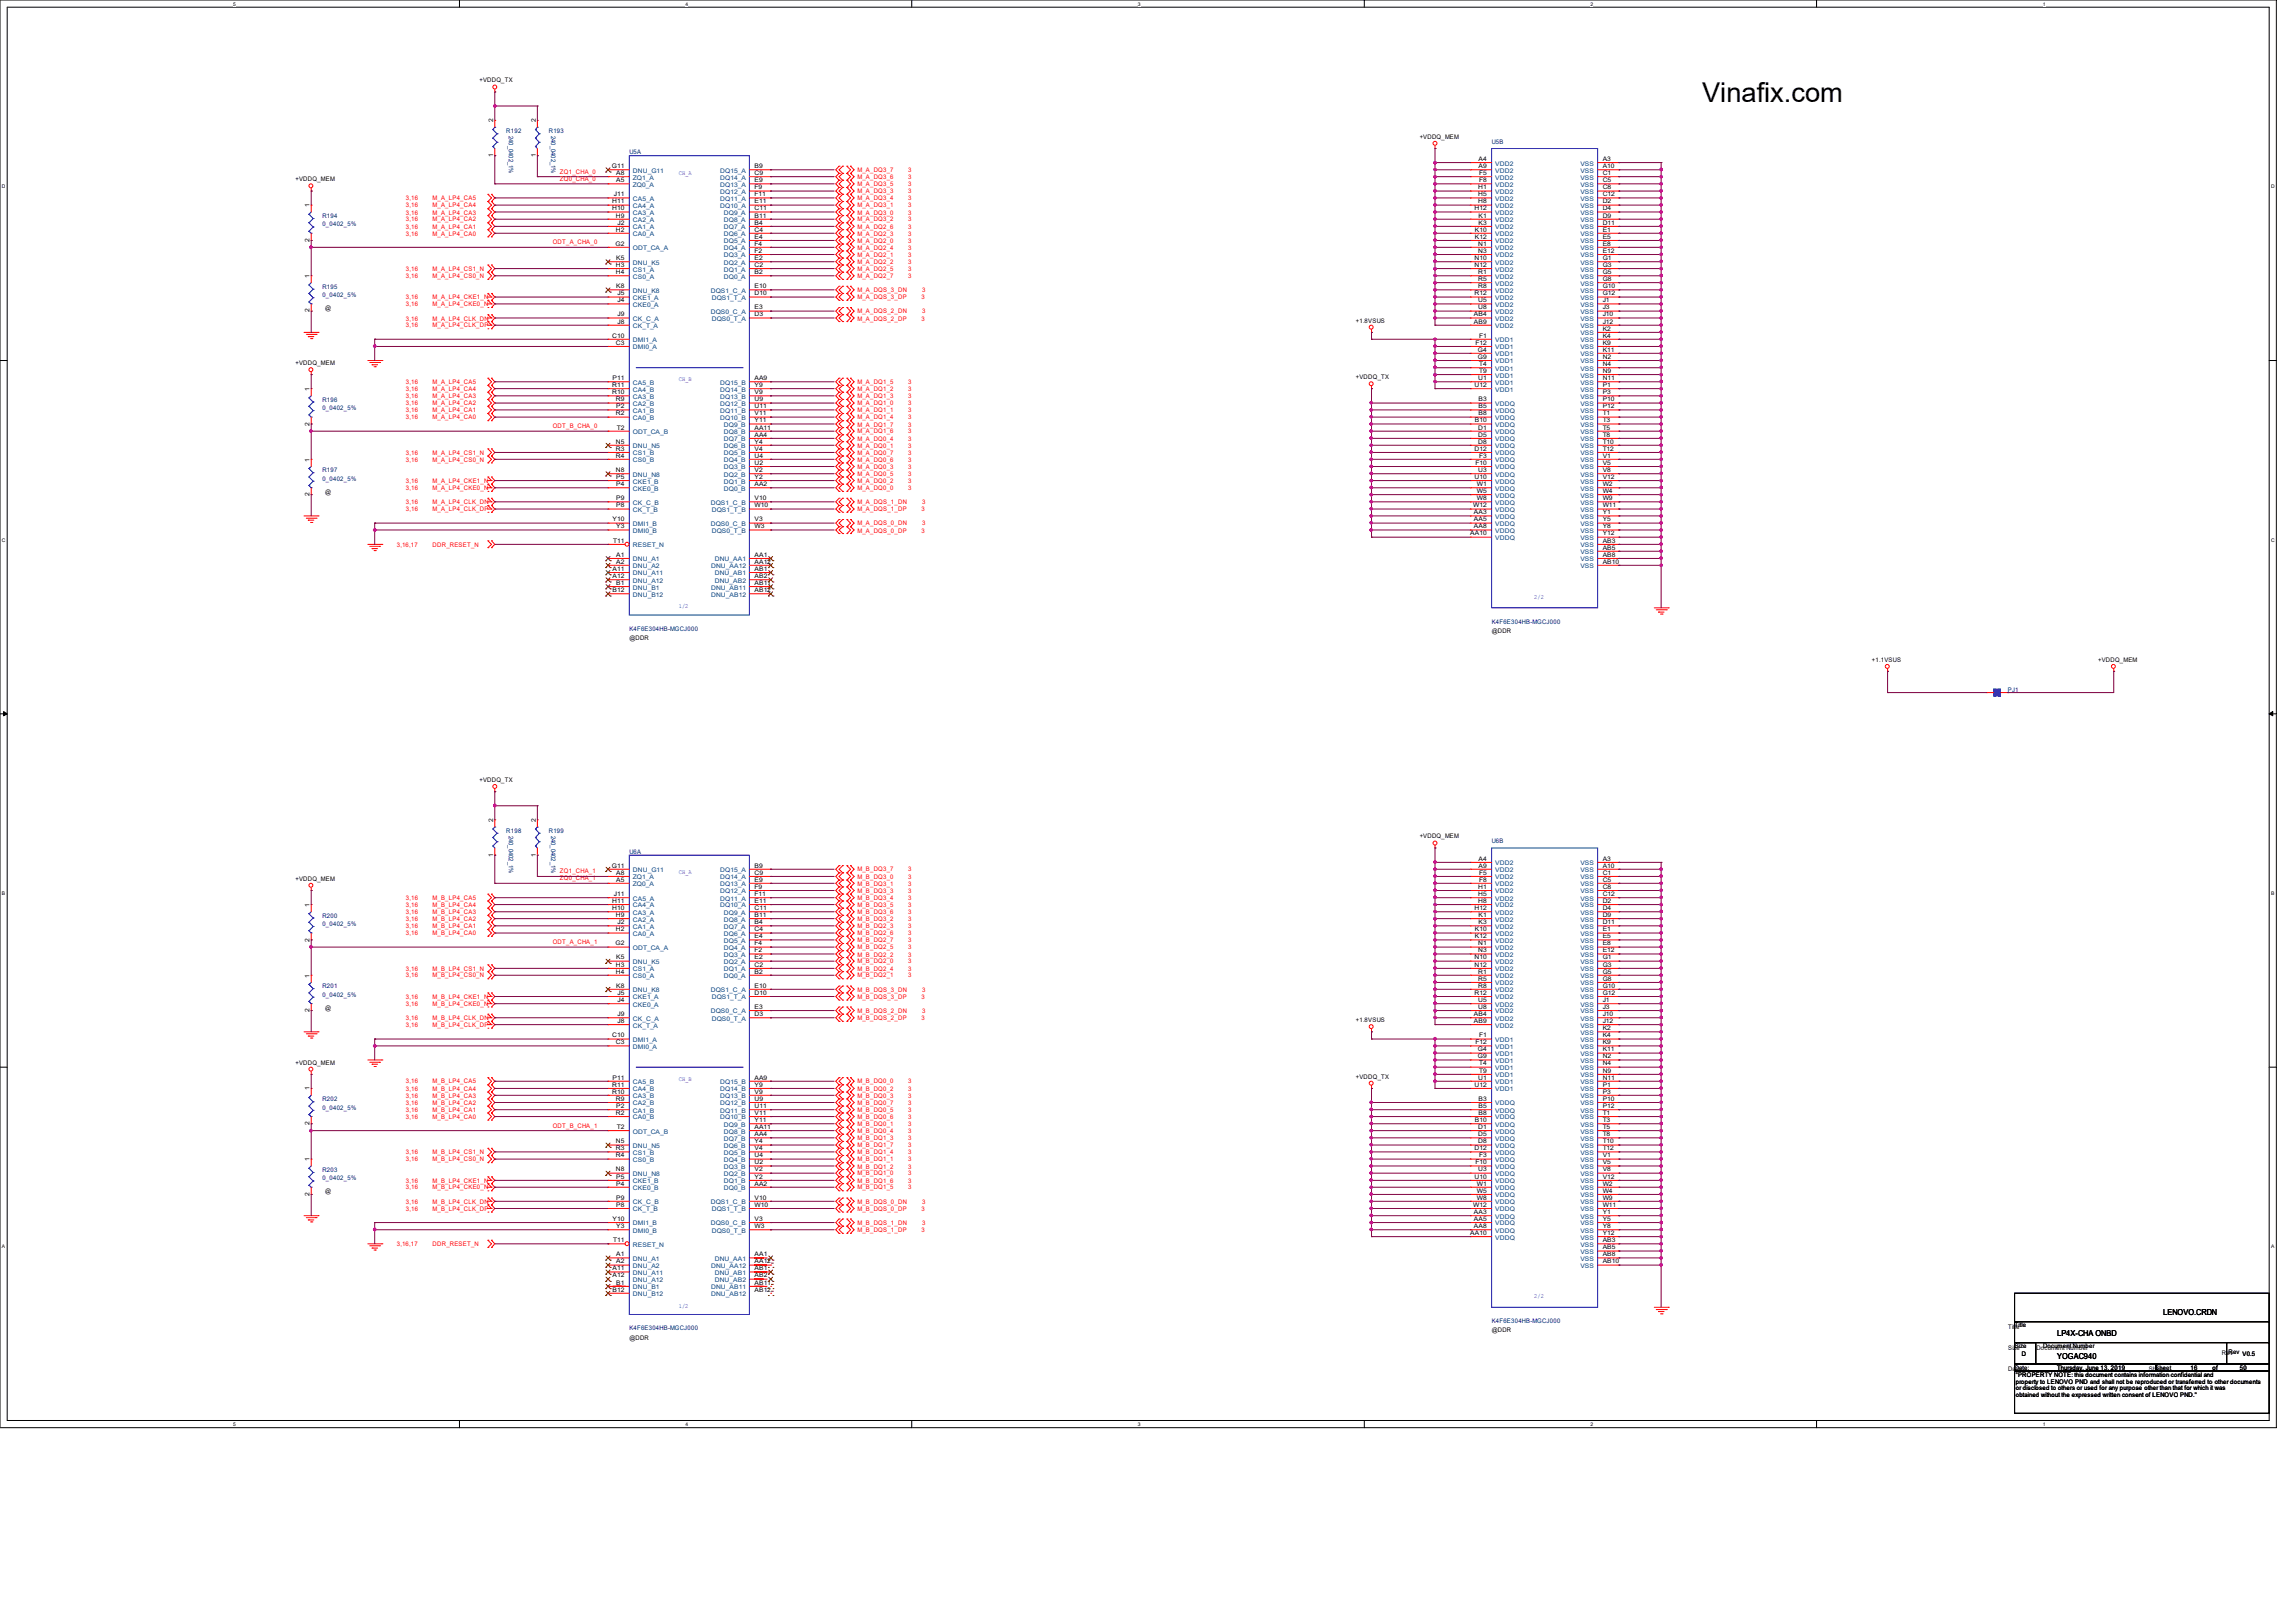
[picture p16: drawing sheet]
<svg xmlns="http://www.w3.org/2000/svg" width="297mm" height="210mm" viewBox="0 0 297 210" stroke-linecap="round" stroke-linejoin="round" font-family="sans-serif">
<defs><g id="words">
<text font-size="3.5" x="220.2" y="13.2">Vinafix.com</text>
<g font-size="1.1">
<text x="266.1" y="172.9">LP4X-CHA ONBD</text>
<text x="279.8" y="170.1">LENOVO.CRDN</text>
<text x="266.1" y="175.8">YOGAC940</text>
</g>
<g font-size=".8">
<text x="62" y="10.7">+VDDQ_TX</text>
<text x="63.8" y="15.8" transform="rotate(-90 63.8 15.8)">2</text>
<text x="69.3" y="15.8" transform="rotate(-90 69.3 15.8)">2</text>
<text x="183.7" y="17.9">+VDDQ_MEM</text>
<text x="38.2" y="23.5">+VDDQ_MEM</text>
<text x="63.8" y="20.3" transform="rotate(-90 63.8 20.3)">1</text>
<text x="69.3" y="20.3" transform="rotate(-90 69.3 20.3)">1</text>
<text x="79.2" y="21.8">G11</text>
<text x="79.7" y="22.6">A8</text>
<text x="79.7" y="23.6">A5</text>
<text x="97.6" y="23.6">E9</text>
<text x="97.6" y="22.6">C9</text>
<text x="97.6" y="21.8">B9</text>
<text x="191.3" y="20.8">A4</text>
<text x="191.3" y="21.8">A9</text>
<text x="191.3" y="22.6">F5</text>
<text x="191.3" y="23.6">F8</text>
<text x="207.3" y="23.6">C5</text>
<text x="207.3" y="22.6">C1</text>
<text x="207.3" y="21.8">A10</text>
<text x="207.3" y="20.8">A3</text>
<text x="40" y="26.8" transform="rotate(-90 40 26.8)">1</text>
<text x="79.2" y="26.3">H11</text>
<text x="79.2" y="27.2">H10</text>
<text x="79.4" y="25.4">J11</text>
<text x="79.7" y="28.1">H9</text>
<text x="79.7" y="30">H2</text>
<text x="79.9" y="29.1">J2</text>
<text x="97.6" y="30">C4</text>
<text x="97.6" y="29.1">B4</text>
<text x="97.6" y="28.1">B11</text>
<text x="97.6" y="27.2">C11</text>
<text x="97.6" y="26.3">E11</text>
<text x="97.6" y="25.4">F11</text>
<text x="97.6" y="24.5">F9</text>
<text x="190.7" y="27.2">H12</text>
<text x="190.8" y="30">K10</text>
<text x="191.2" y="24.5">H1</text>
<text x="191.2" y="25.4">H5</text>
<text x="191.2" y="26.3">H8</text>
<text x="191.3" y="28.1">K1</text>
<text x="191.3" y="29.1">K3</text>
<text x="207.3" y="30">E1</text>
<text x="207.3" y="29.1">D11</text>
<text x="207.3" y="28.1">D9</text>
<text x="207.3" y="27.2">D4</text>
<text x="207.3" y="26.3">D2</text>
<text x="207.3" y="25.4">C12</text>
<text x="207.3" y="24.5">C8</text>
<text x="40" y="35.9" transform="rotate(-90 40 35.9)">1</text>
<text x="40" y="31.3" transform="rotate(-90 40 31.3)">2</text>
<text x="79.6" y="31.8">G2</text>
<text x="79.7" y="34.5">H3</text>
<text x="79.7" y="35.5">H4</text>
<text x="79.7" y="33.7">K5</text>
<text x="97.6" y="35.5">B2</text>
<text x="97.6" y="34.5">C2</text>
<text x="97.6" y="33.7">E2</text>
<text x="97.6" y="32.7">F2</text>
<text x="97.6" y="31.8">F4</text>
<text x="97.6" y="30.9">E4</text>
<text x="190.7" y="33.7">N10</text>
<text x="190.7" y="34.5">N12</text>
<text x="190.8" y="30.9">K12</text>
<text x="191.2" y="31.8">N1</text>
<text x="191.2" y="32.7">N3</text>
<text x="191.2" y="35.5">R1</text>
<text x="207.3" y="35.5">G5</text>
<text x="207.3" y="34.5">G3</text>
<text x="207.3" y="33.7">G1</text>
<text x="207.3" y="32.7">E12</text>
<text x="207.3" y="31.8">E8</text>
<text x="207.3" y="30.9">E5</text>
<text x="40" y="40.4" transform="rotate(-90 40 40.4)">2</text>
<text x="42.1" y="40.1">@</text>
<text x="79.7" y="37.3">K8</text>
<text x="79.9" y="38.2">J5</text>
<text x="79.9" y="39.1">J4</text>
<text x="79.9" y="40.9">J9</text>
<text x="79.9" y="41.9">J8</text>
<text x="97.6" y="40.9">D3</text>
<text x="97.6" y="38.2">D10</text>
<text x="97.6" y="40">E3</text>
<text x="97.6" y="37.3">E10</text>
<text x="175.4" y="41.7">+1.8VSUS</text>
<text x="190.7" y="40.9">AB4</text>
<text x="190.7" y="41.9">AB9</text>
<text x="190.7" y="38.2">R12</text>
<text x="191.2" y="36.4">R5</text>
<text x="191.2" y="37.3">R8</text>
<text x="191.2" y="39.1">U5</text>
<text x="191.2" y="40">U8</text>
<text x="207.3" y="41.9">J12</text>
<text x="207.3" y="40.9">J10</text>
<text x="207.3" y="40">J3</text>
<text x="207.3" y="39.1">J1</text>
<text x="207.3" y="38.2">G12</text>
<text x="207.3" y="37.3">G10</text>
<text x="207.3" y="36.4">G8</text>
<text x="38.2" y="47.2">+VDDQ_MEM</text>
<text x="79.2" y="43.7">C10</text>
<text x="79.7" y="44.6">C3</text>
<text x="190.9" y="44.6">F12</text>
<text x="191.2" y="45.5">G4</text>
<text x="191.2" y="46.4">G9</text>
<text x="191.3" y="43.7">F1</text>
<text x="191.3" y="47.4">T4</text>
<text x="207.3" y="47.4">N4</text>
<text x="207.3" y="46.4">N2</text>
<text x="207.3" y="45.5">K11</text>
<text x="207.3" y="44.6">K9</text>
<text x="207.3" y="43.7">K4</text>
<text x="207.3" y="42.8">K2</text>
<text x="40" y="50.6" transform="rotate(-90 40 50.6)">1</text>
<text x="79.2" y="50.1">R11</text>
<text x="79.2" y="51">R10</text>
<text x="79.2" y="49.2">P11</text>
<text x="79.7" y="51.9">R9</text>
<text x="79.7" y="53.8">R2</text>
<text x="79.7" y="52.8">P2</text>
<text x="97.6" y="53.8">V11</text>
<text x="97.6" y="52.8">U11</text>
<text x="97.6" y="51.9">U9</text>
<text x="97.6" y="51">V9</text>
<text x="97.6" y="50.1">Y9</text>
<text x="97.6" y="49.2">AA9</text>
<text x="175.4" y="49.1">+VDDQ_TX</text>
<text x="190.7" y="50.1">U12</text>
<text x="191.2" y="49.2">U1</text>
<text x="191.3" y="51.9">B3</text>
<text x="191.3" y="52.8">B5</text>
<text x="191.3" y="53.8">B8</text>
<text x="191.3" y="48.3">T9</text>
<text x="207.3" y="53.8">T1</text>
<text x="207.3" y="52.8">P12</text>
<text x="207.3" y="51.9">P10</text>
<text x="207.3" y="51">P3</text>
<text x="207.3" y="50.1">P1</text>
<text x="207.3" y="49.2">N11</text>
<text x="207.3" y="48.3">N9</text>
<text x="40" y="59.7" transform="rotate(-90 40 59.7)">1</text>
<text x="40" y="55.1" transform="rotate(-90 40 55.1)">2</text>
<text x="79.7" y="57.4">N5</text>
<text x="79.7" y="58.3">R3</text>
<text x="79.7" y="59.2">R4</text>
<text x="79.8" y="55.6">T2</text>
<text x="97.6" y="59.2">U4</text>
<text x="97.6" y="58.3">V4</text>
<text x="97.6" y="57.4">Y4</text>
<text x="97.6" y="56.5">AA4</text>
<text x="97.6" y="55.6">AA11</text>
<text x="97.6" y="54.6">Y11</text>
<text x="190.7" y="58.3">D12</text>
<text x="190.8" y="54.6">B10</text>
<text x="191.2" y="55.6">D1</text>
<text x="191.2" y="56.5">D5</text>
<text x="191.2" y="57.4">D8</text>
<text x="191.3" y="59.2">F3</text>
<text x="207.3" y="59.2">V1</text>
<text x="207.3" y="58.3">T12</text>
<text x="207.3" y="57.4">T10</text>
<text x="207.3" y="56.5">T8</text>
<text x="207.3" y="55.6">T5</text>
<text x="207.3" y="54.6">T3</text>
<text x="40" y="64.2" transform="rotate(-90 40 64.2)">2</text>
<text x="42.1" y="63.9">@</text>
<text x="79.7" y="61.1">N8</text>
<text x="79.7" y="62">P5</text>
<text x="79.7" y="62.9">P4</text>
<text x="79.7" y="64.7">P9</text>
<text x="79.7" y="65.7">P8</text>
<text x="97.6" y="62.9">AA2</text>
<text x="97.6" y="62">Y2</text>
<text x="97.6" y="61.1">V2</text>
<text x="97.6" y="60.1">U2</text>
<text x="97.6" y="65.7">W10</text>
<text x="97.6" y="64.7">V10</text>
<text x="190.6" y="65.7">W12</text>
<text x="190.7" y="62">U10</text>
<text x="190.9" y="60.1">F10</text>
<text x="191" y="62.9">W1</text>
<text x="191" y="63.8">W5</text>
<text x="191" y="64.7">W8</text>
<text x="191.2" y="61.1">U3</text>
<text x="207.3" y="65.7">W11</text>
<text x="207.3" y="64.7">W9</text>
<text x="207.3" y="63.8">W4</text>
<text x="207.3" y="62.9">W2</text>
<text x="207.3" y="62">V12</text>
<text x="207.3" y="61.1">V8</text>
<text x="207.3" y="60.1">V5</text>
<text x="79.2" y="67.5">Y10</text>
<text x="79.3" y="70.2">T11</text>
<text x="79.7" y="68.4">Y3</text>
<text x="97.6" y="68.4">W3</text>
<text x="97.6" y="67.5">V3</text>
<text x="190.2" y="69.3">AA10</text>
<text x="190.7" y="66.5">AA3</text>
<text x="190.7" y="67.5">AA5</text>
<text x="190.7" y="68.4">AA8</text>
<text x="207.3" y="71.1">AB5</text>
<text x="207.3" y="70.2">AB3</text>
<text x="207.3" y="69.3">Y12</text>
<text x="207.3" y="68.4">Y8</text>
<text x="207.3" y="67.5">Y5</text>
<text x="207.3" y="66.5">Y1</text>
<text x="79.2" y="73.9">A11</text>
<text x="79.2" y="74.8">A12</text>
<text x="79.2" y="76.6">B12</text>
<text x="79.7" y="72">A1</text>
<text x="79.7" y="72.9">A2</text>
<text x="79.7" y="75.7">B1</text>
<text x="97.6" y="74.8">AB2</text>
<text x="97.6" y="73.9">AB1</text>
<text x="97.6" y="72">AA1</text>
<text x="97.6" y="76.6">AB12</text>
<text x="97.6" y="75.7">AB11</text>
<text x="97.6" y="72.9">AA12</text>
<text x="207.3" y="72.9">AB10</text>
<text x="207.3" y="72">AB8</text>
<text x="81.4" y="82.8">@DDR</text>
<text x="193" y="81.9">@DDR</text>
<text x="242.2" y="85.6">+1.1VSUS</text>
<text x="271.4" y="85.6">+VDDQ_MEM</text>
<text x="62" y="101.2">+VDDQ_TX</text>
<text x="63.8" y="106.4" transform="rotate(-90 63.8 106.4)">2</text>
<text x="69.3" y="106.4" transform="rotate(-90 69.3 106.4)">2</text>
<text x="38.2" y="114">+VDDQ_MEM</text>
<text x="63.8" y="110.8" transform="rotate(-90 63.8 110.8)">1</text>
<text x="69.3" y="110.8" transform="rotate(-90 69.3 110.8)">1</text>
<text x="79.2" y="112.3">G11</text>
<text x="79.7" y="113.2">A8</text>
<text x="97.6" y="113.2">C9</text>
<text x="97.6" y="112.3">B9</text>
<text x="183.7" y="108.5">+VDDQ_MEM</text>
<text x="191.3" y="111.4">A4</text>
<text x="191.3" y="112.3">A9</text>
<text x="191.3" y="113.2">F5</text>
<text x="207.3" y="113.2">C1</text>
<text x="207.3" y="112.3">A10</text>
<text x="207.3" y="111.4">A3</text>
<text x="40" y="117.4" transform="rotate(-90 40 117.4)">1</text>
<text x="79.2" y="116.8">H11</text>
<text x="79.2" y="117.8">H10</text>
<text x="79.4" y="115.9">J11</text>
<text x="79.7" y="118.7">H9</text>
<text x="79.7" y="114.1">A5</text>
<text x="79.9" y="119.6">J2</text>
<text x="97.6" y="119.6">B4</text>
<text x="97.6" y="118.7">B11</text>
<text x="97.6" y="117.8">C11</text>
<text x="97.6" y="116.8">E11</text>
<text x="97.6" y="115.9">F11</text>
<text x="97.6" y="115">F9</text>
<text x="97.6" y="114.1">E9</text>
<text x="190.7" y="117.8">H12</text>
<text x="191.2" y="115">H1</text>
<text x="191.2" y="115.9">H5</text>
<text x="191.2" y="116.8">H8</text>
<text x="191.3" y="118.7">K1</text>
<text x="191.3" y="119.6">K3</text>
<text x="191.3" y="114.1">F8</text>
<text x="207.3" y="119.6">D11</text>
<text x="207.3" y="118.7">D9</text>
<text x="207.3" y="117.8">D4</text>
<text x="207.3" y="116.8">D2</text>
<text x="207.3" y="115.9">C12</text>
<text x="207.3" y="115">C8</text>
<text x="207.3" y="114.1">C5</text>
<text x="40" y="121.8" transform="rotate(-90 40 121.8)">2</text>
<text x="79.6" y="122.3">G2</text>
<text x="79.7" y="120.5">H2</text>
<text x="79.7" y="125.1">H3</text>
<text x="79.7" y="126">H4</text>
<text x="79.7" y="124.2">K5</text>
<text x="97.6" y="126">B2</text>
<text x="97.6" y="125.1">C2</text>
<text x="97.6" y="124.2">E2</text>
<text x="97.6" y="123.2">F2</text>
<text x="97.6" y="122.3">F4</text>
<text x="97.6" y="121.4">E4</text>
<text x="97.6" y="120.5">C4</text>
<text x="190.7" y="124.2">N10</text>
<text x="190.7" y="125.1">N12</text>
<text x="190.8" y="120.5">K10</text>
<text x="190.8" y="121.4">K12</text>
<text x="191.2" y="122.3">N1</text>
<text x="191.2" y="123.2">N3</text>
<text x="191.2" y="126">R1</text>
<text x="207.3" y="126">G5</text>
<text x="207.3" y="125.1">G3</text>
<text x="207.3" y="124.2">G1</text>
<text x="207.3" y="123.2">E12</text>
<text x="207.3" y="122.3">E8</text>
<text x="207.3" y="121.4">E5</text>
<text x="207.3" y="120.5">E1</text>
<text x="40" y="131" transform="rotate(-90 40 131)">2</text>
<text x="40" y="126.5" transform="rotate(-90 40 126.5)">1</text>
<text x="42.1" y="130.7">@</text>
<text x="79.7" y="127.8">K8</text>
<text x="79.9" y="128.7">J5</text>
<text x="79.9" y="129.7">J4</text>
<text x="79.9" y="131.5">J9</text>
<text x="97.6" y="131.5">D3</text>
<text x="97.6" y="128.7">D10</text>
<text x="97.6" y="130.5">E3</text>
<text x="97.6" y="127.8">E10</text>
<text x="190.7" y="131.5">AB4</text>
<text x="190.7" y="128.7">R12</text>
<text x="191.2" y="126.9">R5</text>
<text x="191.2" y="127.8">R8</text>
<text x="191.2" y="129.7">U5</text>
<text x="191.2" y="130.5">U8</text>
<text x="207.3" y="131.5">J10</text>
<text x="207.3" y="130.5">J3</text>
<text x="207.3" y="129.7">J1</text>
<text x="207.3" y="128.7">G12</text>
<text x="207.3" y="127.8">G10</text>
<text x="207.3" y="126.9">G8</text>
<text x="38.2" y="137.7">+VDDQ_MEM</text>
<text x="79.2" y="134.2">C10</text>
<text x="79.7" y="135.1">C3</text>
<text x="79.9" y="132.4">J8</text>
<text x="175.4" y="132.2">+1.8VSUS</text>
<text x="190.7" y="132.4">AB9</text>
<text x="190.9" y="135.1">F12</text>
<text x="191.2" y="136.1">G4</text>
<text x="191.2" y="136.9">G9</text>
<text x="191.3" y="134.2">F1</text>
<text x="191.3" y="137.9">T4</text>
<text x="207.3" y="137.9">N4</text>
<text x="207.3" y="136.9">N2</text>
<text x="207.3" y="136.1">K11</text>
<text x="207.3" y="135.1">K9</text>
<text x="207.3" y="134.2">K4</text>
<text x="207.3" y="133.3">K2</text>
<text x="207.3" y="132.4">J12</text>
<text x="40" y="141.1" transform="rotate(-90 40 141.1)">1</text>
<text x="79.2" y="140.6">R11</text>
<text x="79.2" y="141.5">R10</text>
<text x="79.2" y="139.7">P11</text>
<text x="79.7" y="142.4">R9</text>
<text x="79.7" y="143.4">P2</text>
<text x="97.6" y="143.4">U11</text>
<text x="97.6" y="142.4">U9</text>
<text x="97.6" y="141.5">V9</text>
<text x="97.6" y="140.6">Y9</text>
<text x="97.6" y="139.7">AA9</text>
<text x="175.4" y="139.6">+VDDQ_TX</text>
<text x="190.7" y="140.6">U12</text>
<text x="191.2" y="139.7">U1</text>
<text x="191.3" y="142.4">B3</text>
<text x="191.3" y="143.4">B5</text>
<text x="191.3" y="138.8">T9</text>
<text x="207.3" y="143.4">P12</text>
<text x="207.3" y="142.4">P10</text>
<text x="207.3" y="141.5">P3</text>
<text x="207.3" y="140.6">P1</text>
<text x="207.3" y="139.7">N11</text>
<text x="207.3" y="138.8">N9</text>
<text x="40" y="145.6" transform="rotate(-90 40 145.6)">2</text>
<text x="79.7" y="144.3">R2</text>
<text x="79.7" y="147.9">N5</text>
<text x="79.7" y="148.8">R3</text>
<text x="79.7" y="149.8">R4</text>
<text x="79.8" y="146.1">T2</text>
<text x="97.6" y="149.8">U4</text>
<text x="97.6" y="148.8">V4</text>
<text x="97.6" y="147.9">Y4</text>
<text x="97.6" y="147">AA4</text>
<text x="97.6" y="146.1">AA11</text>
<text x="97.6" y="145.2">Y11</text>
<text x="97.6" y="144.3">V11</text>
<text x="190.7" y="148.8">D12</text>
<text x="190.8" y="145.2">B10</text>
<text x="191.2" y="146.1">D1</text>
<text x="191.2" y="147">D5</text>
<text x="191.2" y="147.9">D8</text>
<text x="191.3" y="144.3">B8</text>
<text x="191.3" y="149.8">F3</text>
<text x="207.3" y="149.8">V1</text>
<text x="207.3" y="148.8">T12</text>
<text x="207.3" y="147.9">T10</text>
<text x="207.3" y="147">T8</text>
<text x="207.3" y="146.1">T5</text>
<text x="207.3" y="145.2">T3</text>
<text x="207.3" y="144.3">T1</text>
<text x="40" y="154.7" transform="rotate(-90 40 154.7)">2</text>
<text x="40" y="150.2" transform="rotate(-90 40 150.2)">1</text>
<text x="42.1" y="154.4">@</text>
<text x="79.7" y="151.6">N8</text>
<text x="79.7" y="152.5">P5</text>
<text x="79.7" y="153.4">P4</text>
<text x="79.7" y="155.2">P9</text>
<text x="97.6" y="153.4">AA2</text>
<text x="97.6" y="152.5">Y2</text>
<text x="97.6" y="151.6">V2</text>
<text x="97.6" y="150.7">U2</text>
<text x="97.6" y="155.2">V10</text>
<text x="190.7" y="152.5">U10</text>
<text x="190.9" y="150.7">F10</text>
<text x="191" y="153.4">W1</text>
<text x="191" y="154.3">W5</text>
<text x="191" y="155.2">W8</text>
<text x="191.2" y="151.6">U3</text>
<text x="207.3" y="155.2">W9</text>
<text x="207.3" y="154.3">W4</text>
<text x="207.3" y="153.4">W2</text>
<text x="207.3" y="152.5">V12</text>
<text x="207.3" y="151.6">V8</text>
<text x="207.3" y="150.7">V5</text>
<text x="79.2" y="158">Y10</text>
<text x="79.3" y="160.7">T11</text>
<text x="79.7" y="156.2">P8</text>
<text x="79.7" y="158.9">Y3</text>
<text x="97.6" y="158.9">W3</text>
<text x="97.6" y="156.2">W10</text>
<text x="97.6" y="158">V3</text>
<text x="190.2" y="159.8">AA10</text>
<text x="190.6" y="156.2">W12</text>
<text x="190.7" y="157.1">AA3</text>
<text x="190.7" y="158">AA5</text>
<text x="190.7" y="158.9">AA8</text>
<text x="207.3" y="161.7">AB5</text>
<text x="207.3" y="160.7">AB3</text>
<text x="207.3" y="159.8">Y12</text>
<text x="207.3" y="158.9">Y8</text>
<text x="207.3" y="158">Y5</text>
<text x="207.3" y="157.1">Y1</text>
<text x="207.3" y="156.2">W11</text>
<text x="79.2" y="164.4">A11</text>
<text x="79.2" y="165.3">A12</text>
<text x="79.2" y="167.1">B12</text>
<text x="79.7" y="162.6">A1</text>
<text x="79.7" y="163.5">A2</text>
<text x="79.7" y="166.2">B1</text>
<text x="97.6" y="165.3">AB2</text>
<text x="97.6" y="164.4">AB1</text>
<text x="97.6" y="162.6">AA1</text>
<text x="97.6" y="167.1">AB12</text>
<text x="97.6" y="166.2">AB11</text>
<text x="97.6" y="163.5">AA12</text>
<text x="207.3" y="163.5">AB10</text>
<text x="207.3" y="162.6">AB8</text>
<text x="81.4" y="173.3">@DDR</text>
<text x="193" y="172.4">@DDR</text>
<text x="259.8" y="171.9">Title</text>
<text x="260.6" y="171.8">Title</text>
<text x="259.8" y="174.7">Size</text>
<text x="259.8" y="177.4">Date:</text>
<text x="260.6" y="174.5">Size</text>
<text x="260.6" y="177.3">Date:</text>
<text x="260.8" y="178.2">&quot;PROPERTY NOTE: this document contains information confidential and</text>
<text x="260.8" y="179">property to LENOVO PND and shall not be reproduced or transferred to other documents</text>
<text x="260.8" y="179.9">or disclosed to others or used for any purpose other than that for which it was</text>
<text x="261.5" y="175.4">D</text>
<text x="263.4" y="174.7">Document Number</text>
<text x="264.3" y="174.5">Document Number</text>
<text x="266.1" y="177.3">Thursday, June 13, 2019</text>
<text x="278" y="177.4">Sheet</text>
<text x="278.8" y="177.3">Sheet</text>
<text x="283.4" y="177.3">16</text>
<text x="286.2" y="177.2">of</text>
<text x="287.4" y="175.4">Rev</text>
<text x="288.3" y="175.2">Rev</text>
<text x="289.8" y="177.3">50</text>
<text x="290.1" y="175.4">V0.5</text>
<text x="260.8" y="180.7">obtained without the expressed written consent of LENOVO PND.&quot;</text>
</g>
<g font-size=".8" fill="#000080">
<text x="65.5" y="17.2">R192</text>
<text x="65.8" y="17.6" transform="rotate(90 65.8 17.6)">240_0402_1%</text>
<text x="71" y="17.2">R193</text>
<text x="71.3" y="17.6" transform="rotate(90 71.3 17.6)">240_0402_1%</text>
<text x="81.4" y="20">U5A</text>
<text x="193" y="18.6">U5B</text>
<text x="41.7" y="28.2">R194</text>
<text x="41.7" y="29.3">0_0402_5%</text>
<text x="41.7" y="37.3">R195</text>
<text x="41.7" y="38.4">0_0402_5%</text>
<text x="41.7" y="52">R196</text>
<text x="41.7" y="53.1">0_0402_5%</text>
<text x="41.7" y="61.1">R197</text>
<text x="41.7" y="62.2">0_0402_5%</text>
<text x="81.4" y="81.6">K4F6E304HB-MGCJ000</text>
<text x="193" y="80.7">K4F6E304HB-MGCJ000</text>
<text x="259.7" y="89.5">PJ1</text>
<text x="65.5" y="107.8">R198</text>
<text x="71" y="107.8">R199</text>
<text x="65.8" y="108.1" transform="rotate(90 65.8 108.1)">240_0402_1%</text>
<text x="71.3" y="108.1" transform="rotate(90 71.3 108.1)">240_0402_1%</text>
<text x="81.4" y="110.5">U6A</text>
<text x="193" y="109.1">U6B</text>
<text x="41.7" y="118.7">R200</text>
<text x="41.7" y="119.8">0_0402_5%</text>
<text x="41.7" y="127.9">R201</text>
<text x="41.7" y="129">0_0402_5%</text>
<text x="41.7" y="142.5">R202</text>
<text x="41.7" y="143.6">0_0402_5%</text>
<text x="41.7" y="151.6">R203</text>
<text x="41.7" y="152.7">0_0402_5%</text>
<text x="81.4" y="172.2">K4F6E304HB-MGCJ000</text>
<text x="193" y="171.2">K4F6E304HB-MGCJ000</text>
</g>
<g font-size=".8" fill="#f00">
<text x="72.4" y="22.5">ZQ1_CHA_0</text>
<text x="72.4" y="23.4">ZQ0_CHA_0</text>
<text x="110.9" y="22.3">M_A_DQ3_7</text>
<text x="110.9" y="23.2">M_A_DQ3_6</text>
<text x="117.5" y="22.3">3</text>
<text x="117.5" y="23.2">3</text>
<text x="52.5" y="25.9">3,16</text>
<text x="52.5" y="26.8">3,16</text>
<text x="52.5" y="27.8">3,16</text>
<text x="52.5" y="28.7">3,16</text>
<text x="52.5" y="29.6">3,16</text>
<text x="56" y="25.9">M_A_LP4_CA5</text>
<text x="56" y="26.8">M_A_LP4_CA4</text>
<text x="56" y="27.8">M_A_LP4_CA3</text>
<text x="56" y="28.7">M_A_LP4_CA2</text>
<text x="56" y="29.6">M_A_LP4_CA1</text>
<text x="110.9" y="24.1">M_A_DQ3_5</text>
<text x="110.9" y="25">M_A_DQ3_3</text>
<text x="110.9" y="26.8">M_A_DQ3_1</text>
<text x="110.9" y="25.9">M_A_DQ3_4</text>
<text x="110.9" y="27.8">M_A_DQ3_0</text>
<text x="110.9" y="28.7">M_A_DQ3_2</text>
<text x="110.9" y="29.6">M_A_DQ2_6</text>
<text x="117.5" y="24.1">3</text>
<text x="117.5" y="25">3</text>
<text x="117.5" y="26.8">3</text>
<text x="117.5" y="25.9">3</text>
<text x="117.5" y="27.8">3</text>
<text x="117.5" y="28.7">3</text>
<text x="117.5" y="29.6">3</text>
<text x="52.5" y="30.5">3,16</text>
<text x="52.5" y="35.1">3,16</text>
<text x="52.5" y="36">3,16</text>
<text x="56" y="30.5">M_A_LP4_CA0</text>
<text x="56" y="35.1">M_A_LP4_CS1_N</text>
<text x="56" y="36">M_A_LP4_CS0_N</text>
<text x="71.5" y="31.6">ODT_A_CHA_0</text>
<text x="110.9" y="31.4">M_A_DQ2_0</text>
<text x="110.9" y="30.5">M_A_DQ2_3</text>
<text x="110.9" y="32.3">M_A_DQ2_4</text>
<text x="110.9" y="34.2">M_A_DQ2_2</text>
<text x="110.9" y="33.2">M_A_DQ2_1</text>
<text x="110.9" y="35.1">M_A_DQ2_5</text>
<text x="110.9" y="36">M_A_DQ2_7</text>
<text x="117.5" y="31.4">3</text>
<text x="117.5" y="30.5">3</text>
<text x="117.5" y="32.3">3</text>
<text x="117.5" y="34.2">3</text>
<text x="117.5" y="33.2">3</text>
<text x="117.5" y="35.1">3</text>
<text x="117.5" y="36">3</text>
<text x="52.5" y="38.7">3,16</text>
<text x="52.5" y="39.6">3,16</text>
<text x="52.5" y="41.5">3,16</text>
<text x="56" y="38.7">M_A_LP4_CKE1_N</text>
<text x="56" y="39.6">M_A_LP4_CKE0_N</text>
<text x="56" y="41.5">M_A_LP4_CLK_DN</text>
<text x="110.9" y="38.7">M_A_DQS_3_DP</text>
<text x="110.9" y="37.8">M_A_DQS_3_DN</text>
<text x="110.9" y="40.6">M_A_DQS_2_DN</text>
<text x="110.9" y="41.5">M_A_DQS_2_DP</text>
<text x="119.2" y="38.7">3</text>
<text x="119.2" y="41.5">3</text>
<text x="119.3" y="37.8">3</text>
<text x="119.3" y="40.6">3</text>
<text x="52.5" y="42.4">3,16</text>
<text x="56" y="42.4">M_A_LP4_CLK_DP</text>
<text x="52.5" y="49.7">3,16</text>
<text x="52.5" y="50.6">3,16</text>
<text x="52.5" y="51.5">3,16</text>
<text x="52.5" y="52.4">3,16</text>
<text x="52.5" y="53.3">3,16</text>
<text x="56" y="49.7">M_A_LP4_CA5</text>
<text x="56" y="50.6">M_A_LP4_CA4</text>
<text x="56" y="51.5">M_A_LP4_CA3</text>
<text x="56" y="52.4">M_A_LP4_CA2</text>
<text x="56" y="53.3">M_A_LP4_CA1</text>
<text x="110.9" y="49.7">M_A_DQ1_5</text>
<text x="110.9" y="51.5">M_A_DQ1_3</text>
<text x="110.9" y="50.6">M_A_DQ1_2</text>
<text x="110.9" y="52.4">M_A_DQ1_0</text>
<text x="110.9" y="53.3">M_A_DQ1_1</text>
<text x="117.5" y="49.7">3</text>
<text x="117.5" y="51.5">3</text>
<text x="117.5" y="50.6">3</text>
<text x="117.5" y="52.4">3</text>
<text x="117.5" y="53.3">3</text>
<text x="52.5" y="54.3">3,16</text>
<text x="52.5" y="58.8">3,16</text>
<text x="52.5" y="59.8">3,16</text>
<text x="56" y="54.3">M_A_LP4_CA0</text>
<text x="56" y="58.8">M_A_LP4_CS1_N</text>
<text x="56" y="59.8">M_A_LP4_CS0_N</text>
<text x="71.5" y="55.4">ODT_B_CHA_0</text>
<text x="110.9" y="54.3">M_A_DQ1_4</text>
<text x="110.9" y="55.2">M_A_DQ1_7</text>
<text x="110.9" y="56.1">M_A_DQ1_6</text>
<text x="110.9" y="57">M_A_DQ0_4</text>
<text x="110.9" y="58.8">M_A_DQ0_7</text>
<text x="110.9" y="59.8">M_A_DQ0_6</text>
<text x="110.9" y="57.9">M_A_DQ0_1</text>
<text x="117.5" y="54.3">3</text>
<text x="117.5" y="55.2">3</text>
<text x="117.5" y="56.1">3</text>
<text x="117.5" y="57">3</text>
<text x="117.5" y="58.8">3</text>
<text x="117.5" y="59.8">3</text>
<text x="117.5" y="57.9">3</text>
<text x="52.5" y="62.5">3,16</text>
<text x="52.5" y="63.4">3,16</text>
<text x="52.5" y="65.2">3,16</text>
<text x="56" y="62.5">M_A_LP4_CKE1_N</text>
<text x="56" y="63.4">M_A_LP4_CKE0_N</text>
<text x="56" y="65.2">M_A_LP4_CLK_DN</text>
<text x="110.9" y="61.6">M_A_DQ0_5</text>
<text x="110.9" y="60.7">M_A_DQ0_3</text>
<text x="110.9" y="62.5">M_A_DQ0_2</text>
<text x="110.9" y="63.4">M_A_DQ0_0</text>
<text x="110.9" y="65.2">M_A_DQS_1_DN</text>
<text x="117.5" y="61.6">3</text>
<text x="117.5" y="60.7">3</text>
<text x="117.5" y="62.5">3</text>
<text x="117.5" y="63.4">3</text>
<text x="119.3" y="65.2">3</text>
<text x="51.3" y="70.7">3,16,17</text>
<text x="52.5" y="66.2">3,16</text>
<text x="56" y="66.2">M_A_LP4_CLK_DP</text>
<text x="56" y="70.7">DDR_RESET_N</text>
<text x="110.9" y="68">M_A_DQS_0_DN</text>
<text x="110.9" y="68.9">M_A_DQS_0_DP</text>
<text x="110.9" y="66.2">M_A_DQS_1_DP</text>
<text x="119.2" y="68.9">3</text>
<text x="119.2" y="66.2">3</text>
<text x="119.3" y="68">3</text>
<text x="72.4" y="113.9">ZQ0_CHA_1</text>
<text x="72.4" y="113">ZQ1_CHA_1</text>
<text x="110.9" y="112.8">M_B_DQ3_7</text>
<text x="110.9" y="113.7">M_B_DQ3_0</text>
<text x="117.5" y="112.8">3</text>
<text x="117.5" y="113.7">3</text>
<text x="52.5" y="116.5">3,16</text>
<text x="52.5" y="117.3">3,16</text>
<text x="52.5" y="118.3">3,16</text>
<text x="52.5" y="119.2">3,16</text>
<text x="56" y="116.5">M_B_LP4_CA5</text>
<text x="56" y="117.3">M_B_LP4_CA4</text>
<text x="56" y="118.3">M_B_LP4_CA3</text>
<text x="56" y="119.2">M_B_LP4_CA2</text>
<text x="110.9" y="119.2">M_B_DQ3_2</text>
<text x="110.9" y="114.6">M_B_DQ3_1</text>
<text x="110.9" y="118.3">M_B_DQ3_6</text>
<text x="110.9" y="115.5">M_B_DQ3_3</text>
<text x="110.9" y="116.5">M_B_DQ3_4</text>
<text x="110.9" y="117.3">M_B_DQ3_5</text>
<text x="117.5" y="119.2">3</text>
<text x="117.5" y="114.6">3</text>
<text x="117.5" y="118.3">3</text>
<text x="117.5" y="115.5">3</text>
<text x="117.5" y="116.5">3</text>
<text x="117.5" y="117.3">3</text>
<text x="52.5" y="120.1">3,16</text>
<text x="52.5" y="121">3,16</text>
<text x="52.5" y="125.6">3,16</text>
<text x="56" y="120.1">M_B_LP4_CA1</text>
<text x="56" y="121">M_B_LP4_CA0</text>
<text x="56" y="125.6">M_B_LP4_CS1_N</text>
<text x="71.5" y="122.2">ODT_A_CHA_1</text>
<text x="110.9" y="120.1">M_B_DQ2_3</text>
<text x="110.9" y="121">M_B_DQ2_6</text>
<text x="110.9" y="123.8">M_B_DQ2_2</text>
<text x="110.9" y="124.7">M_B_DQ2_0</text>
<text x="110.9" y="125.6">M_B_DQ2_4</text>
<text x="110.9" y="121.9">M_B_DQ2_7</text>
<text x="110.9" y="122.8">M_B_DQ2_5</text>
<text x="117.5" y="120.1">3</text>
<text x="117.5" y="121">3</text>
<text x="117.5" y="123.8">3</text>
<text x="117.5" y="124.7">3</text>
<text x="117.5" y="125.6">3</text>
<text x="117.5" y="121.9">3</text>
<text x="117.5" y="122.8">3</text>
<text x="52.5" y="126.5">3,16</text>
<text x="52.5" y="129.2">3,16</text>
<text x="52.5" y="130.2">3,16</text>
<text x="52.5" y="132">3,16</text>
<text x="56" y="126.5">M_B_LP4_CS0_N</text>
<text x="56" y="129.2">M_B_LP4_CKE1_N</text>
<text x="56" y="130.2">M_B_LP4_CKE0_N</text>
<text x="56" y="132">M_B_LP4_CLK_DN</text>
<text x="110.9" y="128.4">M_B_DQS_3_DN</text>
<text x="110.9" y="129.2">M_B_DQS_3_DP</text>
<text x="110.9" y="132">M_B_DQS_2_DP</text>
<text x="110.9" y="131.1">M_B_DQS_2_DN</text>
<text x="110.9" y="126.5">M_B_DQ2_1</text>
<text x="117.5" y="126.5">3</text>
<text x="119.2" y="129.2">3</text>
<text x="119.2" y="132">3</text>
<text x="119.3" y="128.4">3</text>
<text x="119.3" y="131.1">3</text>
<text x="52.5" y="132.9">3,16</text>
<text x="56" y="132.9">M_B_LP4_CLK_DP</text>
<text x="52.5" y="140.2">3,16</text>
<text x="52.5" y="141.1">3,16</text>
<text x="52.5" y="142.1">3,16</text>
<text x="52.5" y="143">3,16</text>
<text x="52.5" y="143.9">3,16</text>
<text x="56" y="140.2">M_B_LP4_CA5</text>
<text x="56" y="141.1">M_B_LP4_CA4</text>
<text x="56" y="142.1">M_B_LP4_CA3</text>
<text x="56" y="143">M_B_LP4_CA2</text>
<text x="56" y="143.9">M_B_LP4_CA1</text>
<text x="110.9" y="143.9">M_B_DQ0_5</text>
<text x="110.9" y="142.1">M_B_DQ0_3</text>
<text x="110.9" y="143">M_B_DQ0_7</text>
<text x="110.9" y="140.2">M_B_DQ0_0</text>
<text x="110.9" y="141.1">M_B_DQ0_2</text>
<text x="117.5" y="143.9">3</text>
<text x="117.5" y="142.1">3</text>
<text x="117.5" y="143">3</text>
<text x="117.5" y="140.2">3</text>
<text x="117.5" y="141.1">3</text>
<text x="52.5" y="144.8">3,16</text>
<text x="52.5" y="149.3">3,16</text>
<text x="56" y="144.8">M_B_LP4_CA0</text>
<text x="56" y="149.3">M_B_LP4_CS1_N</text>
<text x="71.5" y="145.9">ODT_B_CHA_1</text>
<text x="110.9" y="146.6">M_B_DQ0_4</text>
<text x="110.9" y="145.7">M_B_DQ0_1</text>
<text x="110.9" y="149.3">M_B_DQ1_4</text>
<text x="110.9" y="147.5">M_B_DQ1_3</text>
<text x="110.9" y="148.5">M_B_DQ1_7</text>
<text x="110.9" y="144.8">M_B_DQ0_6</text>
<text x="117.5" y="146.6">3</text>
<text x="117.5" y="145.7">3</text>
<text x="117.5" y="149.3">3</text>
<text x="117.5" y="147.5">3</text>
<text x="117.5" y="148.5">3</text>
<text x="117.5" y="144.8">3</text>
<text x="52.5" y="150.3">3,16</text>
<text x="52.5" y="153">3,16</text>
<text x="52.5" y="155.8">3,16</text>
<text x="52.5" y="153.9">3,16</text>
<text x="56" y="150.3">M_B_LP4_CS0_N</text>
<text x="56" y="153">M_B_LP4_CKE1_N</text>
<text x="56" y="155.8">M_B_LP4_CLK_DN</text>
<text x="56" y="153.9">M_B_LP4_CKE0_N</text>
<text x="110.9" y="155.8">M_B_DQS_0_DN</text>
<text x="110.9" y="153.9">M_B_DQ1_5</text>
<text x="110.9" y="152.1">M_B_DQ1_0</text>
<text x="110.9" y="153">M_B_DQ1_6</text>
<text x="110.9" y="151.2">M_B_DQ1_2</text>
<text x="110.9" y="150.3">M_B_DQ1_1</text>
<text x="117.5" y="153.9">3</text>
<text x="117.5" y="152.1">3</text>
<text x="117.5" y="153">3</text>
<text x="117.5" y="151.2">3</text>
<text x="117.5" y="150.3">3</text>
<text x="119.3" y="155.8">3</text>
<text x="51.3" y="161.2">3,16,17</text>
<text x="52.5" y="156.7">3,16</text>
<text x="56" y="161.2">DDR_RESET_N</text>
<text x="56" y="156.7">M_B_LP4_CLK_DP</text>
<text x="110.9" y="156.7">M_B_DQS_0_DP</text>
<text x="110.9" y="159.4">M_B_DQS_1_DP</text>
<text x="110.9" y="158.5">M_B_DQS_1_DN</text>
<text x="119.2" y="156.7">3</text>
<text x="119.2" y="159.4">3</text>
<text x="119.3" y="158.5">3</text>
</g>
<g font-size=".8" fill="#004080">
<text x="81.9" y="22.4">DNU_G11</text>
<text x="81.9" y="23.2">ZQ1_A</text>
<text x="93.2" y="23.2">DQ14_A</text>
<text x="93.2" y="22.4">DQ15_A</text>
<text x="193.4" y="21.4">VDD2</text>
<text x="193.4" y="22.4">VDD2</text>
<text x="193.4" y="23.2">VDD2</text>
<text x="204.4" y="23.2">VSS</text>
<text x="204.4" y="22.4">VSS</text>
<text x="204.4" y="21.4">VSS</text>
<text x="81.9" y="24.2">ZQ0_A</text>
<text x="81.9" y="26">CA5_A</text>
<text x="81.9" y="26.9">CA4_A</text>
<text x="81.9" y="27.8">CA3_A</text>
<text x="81.9" y="28.7">CA2_A</text>
<text x="81.9" y="29.7">CA1_A</text>
<text x="93.2" y="26.9">DQ10_A</text>
<text x="93.2" y="26">DQ11_A</text>
<text x="93.2" y="25.1">DQ12_A</text>
<text x="93.2" y="24.2">DQ13_A</text>
<text x="93.6" y="29.7">DQ7_A</text>
<text x="93.6" y="28.7">DQ8_A</text>
<text x="93.6" y="27.8">DQ9_A</text>
<text x="193.4" y="24.2">VDD2</text>
<text x="193.4" y="25.1">VDD2</text>
<text x="193.4" y="26">VDD2</text>
<text x="193.4" y="26.9">VDD2</text>
<text x="193.4" y="27.8">VDD2</text>
<text x="193.4" y="28.7">VDD2</text>
<text x="193.4" y="29.7">VDD2</text>
<text x="204.4" y="29.7">VSS</text>
<text x="204.4" y="28.7">VSS</text>
<text x="204.4" y="27.8">VSS</text>
<text x="204.4" y="26.9">VSS</text>
<text x="204.4" y="26">VSS</text>
<text x="204.4" y="25.1">VSS</text>
<text x="204.4" y="24.2">VSS</text>
<text x="81.9" y="30.6">CA0_A</text>
<text x="81.9" y="32.4">ODT_CA_A</text>
<text x="81.9" y="34.2">DNU_K5</text>
<text x="81.9" y="35.1">CS1_A</text>
<text x="93.6" y="35.1">DQ1_A</text>
<text x="93.6" y="34.2">DQ2_A</text>
<text x="93.6" y="33.3">DQ3_A</text>
<text x="93.6" y="32.4">DQ4_A</text>
<text x="93.6" y="31.5">DQ5_A</text>
<text x="93.6" y="30.6">DQ6_A</text>
<text x="193.4" y="30.6">VDD2</text>
<text x="193.4" y="31.5">VDD2</text>
<text x="193.4" y="32.4">VDD2</text>
<text x="193.4" y="33.3">VDD2</text>
<text x="193.4" y="34.2">VDD2</text>
<text x="193.4" y="35.1">VDD2</text>
<text x="204.4" y="35.1">VSS</text>
<text x="204.4" y="34.2">VSS</text>
<text x="204.4" y="33.3">VSS</text>
<text x="204.4" y="32.4">VSS</text>
<text x="204.4" y="31.5">VSS</text>
<text x="204.4" y="30.6">VSS</text>
<text x="81.9" y="36.1">CS0_A</text>
<text x="81.9" y="37.9">DNU_K8</text>
<text x="81.9" y="38.8">CKE1_A</text>
<text x="81.9" y="39.7">CKE0_A</text>
<text x="81.9" y="41.5">CK_C_A</text>
<text x="92" y="40.6">DQS0_C_A</text>
<text x="92" y="37.9">DQS1_C_A</text>
<text x="92.1" y="41.5">DQS0_T_A</text>
<text x="92.1" y="38.8">DQS1_T_A</text>
<text x="93.6" y="36.1">DQ0_A</text>
<text x="193.4" y="36.1">VDD2</text>
<text x="193.4" y="37">VDD2</text>
<text x="193.4" y="37.9">VDD2</text>
<text x="193.4" y="38.8">VDD2</text>
<text x="193.4" y="39.7">VDD2</text>
<text x="193.4" y="40.6">VDD2</text>
<text x="193.4" y="41.5">VDD2</text>
<text x="204.4" y="41.5">VSS</text>
<text x="204.4" y="40.6">VSS</text>
<text x="204.4" y="39.7">VSS</text>
<text x="204.4" y="38.8">VSS</text>
<text x="204.4" y="37.9">VSS</text>
<text x="204.4" y="37">VSS</text>
<text x="204.4" y="36.1">VSS</text>
<text x="81.9" y="42.5">CK_T_A</text>
<text x="81.9" y="44.3">DMI1_A</text>
<text x="81.9" y="45.2">DMI0_A</text>
<text x="193.4" y="42.5">VDD2</text>
<text x="193.4" y="44.3">VDD1</text>
<text x="193.4" y="45.2">VDD1</text>
<text x="193.4" y="46.1">VDD1</text>
<text x="193.4" y="47">VDD1</text>
<text x="193.4" y="48">VDD1</text>
<text x="204.4" y="48">VSS</text>
<text x="204.4" y="47">VSS</text>
<text x="204.4" y="46.1">VSS</text>
<text x="204.4" y="45.2">VSS</text>
<text x="204.4" y="44.3">VSS</text>
<text x="204.4" y="43.4">VSS</text>
<text x="204.4" y="42.5">VSS</text>
<text x="81.9" y="49.8">CA5_B</text>
<text x="81.9" y="50.7">CA4_B</text>
<text x="81.9" y="51.6">CA3_B</text>
<text x="81.9" y="52.5">CA2_B</text>
<text x="81.9" y="53.4">CA1_B</text>
<text x="93.2" y="53.4">DQ11_B</text>
<text x="93.2" y="52.5">DQ12_B</text>
<text x="93.2" y="51.6">DQ13_B</text>
<text x="93.2" y="50.7">DQ14_B</text>
<text x="93.2" y="49.8">DQ15_B</text>
<text x="193.4" y="48.9">VDD1</text>
<text x="193.4" y="49.8">VDD1</text>
<text x="193.4" y="50.7">VDD1</text>
<text x="193.4" y="52.5">VDDQ</text>
<text x="193.4" y="53.4">VDDQ</text>
<text x="204.4" y="53.4">VSS</text>
<text x="204.4" y="52.5">VSS</text>
<text x="204.4" y="51.6">VSS</text>
<text x="204.4" y="50.7">VSS</text>
<text x="204.4" y="49.8">VSS</text>
<text x="204.4" y="48.9">VSS</text>
<text x="81.9" y="54.4">CA0_B</text>
<text x="81.9" y="56.2">ODT_CA_B</text>
<text x="81.9" y="58">DNU_N5</text>
<text x="81.9" y="58.9">CS1_B</text>
<text x="81.9" y="59.8">CS0_B</text>
<text x="93.2" y="54.4">DQ10_B</text>
<text x="93.6" y="59.8">DQ4_B</text>
<text x="93.6" y="58.9">DQ5_B</text>
<text x="93.6" y="58">DQ6_B</text>
<text x="93.6" y="57.1">DQ7_B</text>
<text x="93.6" y="56.2">DQ8_B</text>
<text x="93.6" y="55.2">DQ9_B</text>
<text x="193.4" y="54.4">VDDQ</text>
<text x="193.4" y="55.2">VDDQ</text>
<text x="193.4" y="56.2">VDDQ</text>
<text x="193.4" y="57.1">VDDQ</text>
<text x="193.4" y="58">VDDQ</text>
<text x="193.4" y="58.9">VDDQ</text>
<text x="193.4" y="59.8">VDDQ</text>
<text x="204.4" y="59.8">VSS</text>
<text x="204.4" y="58.9">VSS</text>
<text x="204.4" y="58">VSS</text>
<text x="204.4" y="57.1">VSS</text>
<text x="204.4" y="56.2">VSS</text>
<text x="204.4" y="55.2">VSS</text>
<text x="204.4" y="54.4">VSS</text>
<text x="81.9" y="61.7">DNU_N8</text>
<text x="81.9" y="62.6">CKE1_B</text>
<text x="81.9" y="63.5">CKE0_B</text>
<text x="81.9" y="65.3">CK_C_B</text>
<text x="92" y="65.3">DQS1_C_B</text>
<text x="93.6" y="63.5">DQ0_B</text>
<text x="93.6" y="62.6">DQ1_B</text>
<text x="93.6" y="61.7">DQ2_B</text>
<text x="93.6" y="60.7">DQ3_B</text>
<text x="193.4" y="60.7">VDDQ</text>
<text x="193.4" y="61.7">VDDQ</text>
<text x="193.4" y="62.6">VDDQ</text>
<text x="193.4" y="63.5">VDDQ</text>
<text x="193.4" y="64.4">VDDQ</text>
<text x="193.4" y="65.3">VDDQ</text>
<text x="204.4" y="65.3">VSS</text>
<text x="204.4" y="64.4">VSS</text>
<text x="204.4" y="63.5">VSS</text>
<text x="204.4" y="62.6">VSS</text>
<text x="204.4" y="61.7">VSS</text>
<text x="204.4" y="60.7">VSS</text>
<text x="81.9" y="66.2">CK_T_B</text>
<text x="81.9" y="68.1">DMI1_B</text>
<text x="81.9" y="69">DMI0_B</text>
<text x="81.9" y="70.8">RESET_N</text>
<text x="92" y="68.1">DQS0_C_B</text>
<text x="92.1" y="69">DQS0_T_B</text>
<text x="92.1" y="66.2">DQS1_T_B</text>
<text x="193.4" y="66.2">VDDQ</text>
<text x="193.4" y="67.1">VDDQ</text>
<text x="193.4" y="68.1">VDDQ</text>
<text x="193.4" y="69">VDDQ</text>
<text x="193.4" y="69.9">VDDQ</text>
<text x="204.4" y="71.7">VSS</text>
<text x="204.4" y="70.8">VSS</text>
<text x="204.4" y="69.9">VSS</text>
<text x="204.4" y="69">VSS</text>
<text x="204.4" y="68.1">VSS</text>
<text x="204.4" y="67.1">VSS</text>
<text x="204.4" y="66.2">VSS</text>
<text x="81.9" y="72.6">DNU_A1</text>
<text x="81.9" y="73.5">DNU_A2</text>
<text x="81.9" y="74.5">DNU_A11</text>
<text x="81.9" y="75.4">DNU_A12</text>
<text x="81.9" y="76.3">DNU_B1</text>
<text x="81.9" y="77.2">DNU_B12</text>
<text x="92" y="77.2">DNU_AB12</text>
<text x="92" y="76.3">DNU_AB11</text>
<text x="92" y="73.5">DNU_AA12</text>
<text x="92.5" y="75.4">DNU_AB2</text>
<text x="92.5" y="74.5">DNU_AB1</text>
<text x="92.5" y="72.6">DNU_AA1</text>
<text x="204.4" y="73.5">VSS</text>
<text x="204.4" y="72.6">VSS</text>
<text x="81.9" y="112.9">DNU_G11</text>
<text x="81.9" y="113.8">ZQ1_A</text>
<text x="93.2" y="113.8">DQ14_A</text>
<text x="93.2" y="112.9">DQ15_A</text>
<text x="193.4" y="112">VDD2</text>
<text x="193.4" y="112.9">VDD2</text>
<text x="193.4" y="113.8">VDD2</text>
<text x="204.4" y="113.8">VSS</text>
<text x="204.4" y="112.9">VSS</text>
<text x="204.4" y="112">VSS</text>
<text x="81.9" y="114.7">ZQ0_A</text>
<text x="81.9" y="116.5">CA5_A</text>
<text x="81.9" y="117.4">CA4_A</text>
<text x="81.9" y="118.4">CA3_A</text>
<text x="81.9" y="119.2">CA2_A</text>
<text x="93.2" y="117.4">DQ10_A</text>
<text x="93.2" y="116.5">DQ11_A</text>
<text x="93.2" y="115.6">DQ12_A</text>
<text x="93.2" y="114.7">DQ13_A</text>
<text x="93.6" y="119.2">DQ8_A</text>
<text x="93.6" y="118.4">DQ9_A</text>
<text x="193.4" y="114.7">VDD2</text>
<text x="193.4" y="115.6">VDD2</text>
<text x="193.4" y="116.5">VDD2</text>
<text x="193.4" y="117.4">VDD2</text>
<text x="193.4" y="118.4">VDD2</text>
<text x="193.4" y="119.2">VDD2</text>
<text x="204.4" y="119.2">VSS</text>
<text x="204.4" y="118.4">VSS</text>
<text x="204.4" y="117.4">VSS</text>
<text x="204.4" y="116.5">VSS</text>
<text x="204.4" y="115.6">VSS</text>
<text x="204.4" y="114.7">VSS</text>
<text x="81.9" y="120.2">CA1_A</text>
<text x="81.9" y="121.1">CA0_A</text>
<text x="81.9" y="122.9">ODT_CA_A</text>
<text x="81.9" y="124.8">DNU_K5</text>
<text x="81.9" y="125.7">CS1_A</text>
<text x="93.6" y="125.7">DQ1_A</text>
<text x="93.6" y="124.8">DQ2_A</text>
<text x="93.6" y="123.8">DQ3_A</text>
<text x="93.6" y="122.9">DQ4_A</text>
<text x="93.6" y="122">DQ5_A</text>
<text x="93.6" y="121.1">DQ6_A</text>
<text x="93.6" y="120.2">DQ7_A</text>
<text x="193.4" y="120.2">VDD2</text>
<text x="193.4" y="121.1">VDD2</text>
<text x="193.4" y="122">VDD2</text>
<text x="193.4" y="122.9">VDD2</text>
<text x="193.4" y="123.8">VDD2</text>
<text x="193.4" y="124.8">VDD2</text>
<text x="193.4" y="125.7">VDD2</text>
<text x="204.4" y="125.7">VSS</text>
<text x="204.4" y="124.8">VSS</text>
<text x="204.4" y="123.8">VSS</text>
<text x="204.4" y="122.9">VSS</text>
<text x="204.4" y="122">VSS</text>
<text x="204.4" y="121.1">VSS</text>
<text x="204.4" y="120.2">VSS</text>
<text x="81.9" y="126.6">CS0_A</text>
<text x="81.9" y="128.4">DNU_K8</text>
<text x="81.9" y="129.3">CKE1_A</text>
<text x="81.9" y="130.3">CKE0_A</text>
<text x="92" y="131.1">DQS0_C_A</text>
<text x="92" y="128.4">DQS1_C_A</text>
<text x="92.1" y="129.3">DQS1_T_A</text>
<text x="93.6" y="126.6">DQ0_A</text>
<text x="193.4" y="126.6">VDD2</text>
<text x="193.4" y="127.5">VDD2</text>
<text x="193.4" y="128.4">VDD2</text>
<text x="193.4" y="129.3">VDD2</text>
<text x="193.4" y="130.3">VDD2</text>
<text x="193.4" y="131.1">VDD2</text>
<text x="204.4" y="131.1">VSS</text>
<text x="204.4" y="130.3">VSS</text>
<text x="204.4" y="129.3">VSS</text>
<text x="204.4" y="128.4">VSS</text>
<text x="204.4" y="127.5">VSS</text>
<text x="204.4" y="126.6">VSS</text>
<text x="81.9" y="132.1">CK_C_A</text>
<text x="81.9" y="133">CK_T_A</text>
<text x="81.9" y="134.8">DMI1_A</text>
<text x="81.9" y="135.7">DMI0_A</text>
<text x="92.1" y="132.1">DQS0_T_A</text>
<text x="193.4" y="132.1">VDD2</text>
<text x="193.4" y="133">VDD2</text>
<text x="193.4" y="134.8">VDD1</text>
<text x="193.4" y="135.7">VDD1</text>
<text x="193.4" y="136.6">VDD1</text>
<text x="193.4" y="137.5">VDD1</text>
<text x="204.4" y="137.5">VSS</text>
<text x="204.4" y="136.6">VSS</text>
<text x="204.4" y="135.7">VSS</text>
<text x="204.4" y="134.8">VSS</text>
<text x="204.4" y="133.9">VSS</text>
<text x="204.4" y="133">VSS</text>
<text x="204.4" y="132.1">VSS</text>
<text x="81.9" y="140.3">CA5_B</text>
<text x="81.9" y="141.2">CA4_B</text>
<text x="81.9" y="142.1">CA3_B</text>
<text x="81.9" y="143">CA2_B</text>
<text x="81.9" y="144">CA1_B</text>
<text x="93.2" y="144">DQ11_B</text>
<text x="93.2" y="143">DQ12_B</text>
<text x="93.2" y="142.1">DQ13_B</text>
<text x="93.2" y="141.2">DQ14_B</text>
<text x="93.2" y="140.3">DQ15_B</text>
<text x="193.4" y="138.5">VDD1</text>
<text x="193.4" y="139.4">VDD1</text>
<text x="193.4" y="140.3">VDD1</text>
<text x="193.4" y="141.2">VDD1</text>
<text x="193.4" y="143">VDDQ</text>
<text x="193.4" y="144">VDDQ</text>
<text x="204.4" y="144">VSS</text>
<text x="204.4" y="143">VSS</text>
<text x="204.4" y="142.1">VSS</text>
<text x="204.4" y="141.2">VSS</text>
<text x="204.4" y="140.3">VSS</text>
<text x="204.4" y="139.4">VSS</text>
<text x="204.4" y="138.5">VSS</text>
<text x="81.9" y="144.9">CA0_B</text>
<text x="81.9" y="146.7">ODT_CA_B</text>
<text x="81.9" y="148.5">DNU_N5</text>
<text x="81.9" y="149.4">CS1_B</text>
<text x="93.2" y="144.9">DQ10_B</text>
<text x="93.6" y="149.4">DQ5_B</text>
<text x="93.6" y="148.5">DQ6_B</text>
<text x="93.6" y="147.6">DQ7_B</text>
<text x="93.6" y="146.7">DQ8_B</text>
<text x="93.6" y="145.8">DQ9_B</text>
<text x="193.4" y="144.9">VDDQ</text>
<text x="193.4" y="145.8">VDDQ</text>
<text x="193.4" y="146.7">VDDQ</text>
<text x="193.4" y="147.6">VDDQ</text>
<text x="193.4" y="148.5">VDDQ</text>
<text x="193.4" y="149.4">VDDQ</text>
<text x="204.4" y="149.4">VSS</text>
<text x="204.4" y="148.5">VSS</text>
<text x="204.4" y="147.6">VSS</text>
<text x="204.4" y="146.7">VSS</text>
<text x="204.4" y="145.8">VSS</text>
<text x="204.4" y="144.9">VSS</text>
<text x="81.9" y="150.4">CS0_B</text>
<text x="81.9" y="152.2">DNU_N8</text>
<text x="81.9" y="153.1">CKE1_B</text>
<text x="81.9" y="154">CKE0_B</text>
<text x="81.9" y="155.8">CK_C_B</text>
<text x="92" y="155.8">DQS1_C_B</text>
<text x="93.6" y="154">DQ0_B</text>
<text x="93.6" y="153.1">DQ1_B</text>
<text x="93.6" y="152.2">DQ2_B</text>
<text x="93.6" y="151.3">DQ3_B</text>
<text x="93.6" y="150.4">DQ4_B</text>
<text x="193.4" y="150.4">VDDQ</text>
<text x="193.4" y="151.3">VDDQ</text>
<text x="193.4" y="152.2">VDDQ</text>
<text x="193.4" y="153.1">VDDQ</text>
<text x="193.4" y="154">VDDQ</text>
<text x="193.4" y="154.9">VDDQ</text>
<text x="193.4" y="155.8">VDDQ</text>
<text x="204.4" y="155.8">VSS</text>
<text x="204.4" y="154.9">VSS</text>
<text x="204.4" y="154">VSS</text>
<text x="204.4" y="153.1">VSS</text>
<text x="204.4" y="152.2">VSS</text>
<text x="204.4" y="151.3">VSS</text>
<text x="204.4" y="150.4">VSS</text>
<text x="81.9" y="156.8">CK_T_B</text>
<text x="81.9" y="158.6">DMI1_B</text>
<text x="81.9" y="159.5">DMI0_B</text>
<text x="81.9" y="161.3">RESET_N</text>
<text x="92" y="158.6">DQS0_C_B</text>
<text x="92.1" y="159.5">DQS0_T_B</text>
<text x="92.1" y="156.8">DQS1_T_B</text>
<text x="193.4" y="156.8">VDDQ</text>
<text x="193.4" y="157.7">VDDQ</text>
<text x="193.4" y="158.6">VDDQ</text>
<text x="193.4" y="159.5">VDDQ</text>
<text x="193.4" y="160.4">VDDQ</text>
<text x="204.4" y="161.3">VSS</text>
<text x="204.4" y="160.4">VSS</text>
<text x="204.4" y="159.5">VSS</text>
<text x="204.4" y="158.6">VSS</text>
<text x="204.4" y="157.7">VSS</text>
<text x="204.4" y="156.8">VSS</text>
<text x="81.9" y="163.1">DNU_A1</text>
<text x="81.9" y="164.1">DNU_A2</text>
<text x="81.9" y="165">DNU_A11</text>
<text x="81.9" y="165.9">DNU_A12</text>
<text x="81.9" y="166.8">DNU_B1</text>
<text x="81.9" y="167.7">DNU_B12</text>
<text x="92" y="167.7">DNU_AB12</text>
<text x="92" y="166.8">DNU_AB11</text>
<text x="92" y="164.1">DNU_AA12</text>
<text x="92.5" y="165.9">DNU_AB2</text>
<text x="92.5" y="165">DNU_AB1</text>
<text x="92.5" y="163.1">DNU_AA1</text>
<text x="204.4" y="164.1">VSS</text>
<text x="204.4" y="163.1">VSS</text>
<text x="204.4" y="162.3">VSS</text>
</g>
<g font-size=".8" fill="#00f">
<text x="87.8" y="22.6">CH_A</text>
<text x="87.8" y="49.3">CH_B</text>
<text x="198.5" y="77.5">2/2</text>
<text x="87.8" y="78.7">1/2</text>
<text x="87.8" y="113.2">CH_A</text>
<text x="87.8" y="139.9">CH_B</text>
<text x="87.8" y="169.3">1/2</text>
<text x="198.5" y="168">2/2</text>
</g>
<g font-size=".6">
<text x="30.2" y=".7">5</text>
<text x="88.7" y=".7">4</text>
<text x="147.2" y=".7">3</text>
<text x="205.7" y=".7">2</text>
<text x="264.2" y=".7">1</text>
<text x=".3" y="24.4">D</text>
<text x="293.8" y="24.4">D</text>
<text x=".3" y="70.1">C</text>
<text x="293.8" y="70.1">C</text>
<text x=".3" y="115.8">B</text>
<text x="293.8" y="115.8">B</text>
<text x=".3" y="161.5">A</text>
<text x="293.8" y="161.5">A</text>
<text x="30.2" y="184.5">5</text>
<text x="88.7" y="184.5">4</text>
<text x="147.2" y="184.5">3</text>
<text x="205.7" y="184.5">2</text>
<text x="264.2" y="184.5">1</text>
</g>
</g></defs>
<path d="M0 0h294.5v184.7h-294.5zM.9 .9h292.6v182.9h-292.6z" fill="none" stroke="#000" stroke-width=".13"/>
<g fill="#fff">
<path d="M30.2 .1h.3v.7h-.3z"/>
<path d="M30.2 183.9h.3v.8h-.3z"/>
</g>
<path d="M59.4 0v.9M59.4 183.8v.9" fill="none" stroke="#000" stroke-width=".13"/>
<g fill="#fff">
<path d="M88.7 .1h.3v.7h-.3z"/>
<path d="M88.7 183.9h.3v.8h-.3z"/>
</g>
<path d="M117.9 0v.9M117.9 183.8v.9" fill="none" stroke="#000" stroke-width=".13"/>
<g fill="#fff">
<path d="M147.2 .1h.3v.7h-.3z"/>
<path d="M147.2 183.9h.3v.8h-.3z"/>
</g>
<path d="M176.5 0v.9M176.5 183.8v.9" fill="none" stroke="#000" stroke-width=".13"/>
<g fill="#fff">
<path d="M205.7 .1h.4v.7h-.4z"/>
<path d="M205.7 183.9h.4v.8h-.4z"/>
</g>
<path d="M235 0v.9M235 183.8v.9" fill="none" stroke="#000" stroke-width=".13"/>
<g fill="#fff">
<path d="M264.2 .1h.4v.7h-.4z"/>
<path d="M264.2 183.9h.4v.8h-.4z"/>
<path d="M.3 23.8h.4v.7h-.4z"/>
<path d="M293.8 23.8h.5v.7h-.5z"/>
<path d="M.3 69.5h.4v.7h-.4z"/>
<path d="M293.8 69.5h.5v.7h-.5z"/>
</g>
<path d="M0 46.7h.9M293.5 46.7h1" fill="none" stroke="#000" stroke-width=".13"/>
<g fill="#fff">
<path d="M.3 115.2h.4v.8h-.4z"/>
<path d="M293.8 115.2h.4v.8h-.4z"/>
</g>
<path d="M0 92.4h.9M293.5 92.4h1" fill="none" stroke="#000" stroke-width=".13"/>
<path d="M.5 92.1l.4 .3-.4 .2zM293.5 92.4l.5-.3v.5z" fill="#000" stroke="#000" stroke-width=".13"/>
<g fill="#fff">
<path d="M.3 161h.3v.7h-.3z"/>
<path d="M293.8 161h.4v.7h-.4z"/>
</g>
<path d="M0 138.1h.9M293.5 138.1h1M260.6 167.3h32.9v3.7h-32.9zM260.6 171h32.9v2.7h-32.9zM260.6 173.7h2.8v2.8h-2.8zM260.6 173.7h27.4v2.8h-27.4zM260.6 176.5h18.3v.9h-18.3zM260.6 177.4h32.9v5.5h-32.9zM278.9 176.5h14.6v.9h-14.6zM288 173.7h5.5v2.8h-5.5z" fill="none" stroke="#000" stroke-width=".13"/>
<g fill="none" stroke="#f00" stroke-width=".13">
<path d="M64 11.9h.1M64 11.6v.3M69.5 15.6h.1M69.5 15.6v.9M69.5 19.2v1M185.6 19.2h.1M185.6 18.8v.4M40.3 24.7h.1M40.3 24.3v.4M63 39.3h.7M63 38.4h.7M63.1 25.1h.1"/>
<path d="M63.1 26.1h.1M63.1 27h.1M63.1 27.9h.1M63.1 28.8h.1M63.1 29.7h.1M63.1 30.6h.1M63.1 34.3h.1M63.1 35.2h.1M63.1 36.2h.1M63.1 38h.1M63.1 38.9h.1M63.1 39.8h.1"/>
<path d="M63.1 25.1l.5 .5-.5 .5M63.1 26.1l.5 .4-.5 .5M63.1 27l.5 .4-.5 .5M63.1 27.9l.5 .5-.5 .4M63.1 28.8l.5 .5-.5 .4M63.1 29.7l.5 .5-.5 .4M63.1 34.3l.5 .5-.5 .4M63.1 35.2l.5 .5-.5 .5M63.1 38l.5 .4M63.1 38.9l.5 .4M63.6 26.1h.1M63.6 25.1h.1"/>
<path d="M63.6 27h.1M63.6 27.9h.1M63.6 28.8h.1M63.6 29.7h.1M63.6 30.6h.1M63.6 35.2h.1M63.6 34.3h.1M63.6 36.2h.1M63.6 38.9h.1M63.6 38h.1M63.6 39.8h.1M63.6 25.1l.4 .5-.4 .5"/>
<path d="M63.6 26.1l.4 .4-.4 .5M63.6 27l.4 .4-.4 .5M63.6 27.9l.4 .5-.4 .4M63.6 28.8l.4 .5-.4 .4M63.6 29.7l.4 .5-.4 .4M63.6 34.3l.4 .5-.4 .4M63.6 35.2l.4 .5-.4 .5M63.6 38l.4 .4-.4 .5M63.6 38.9l.4 .4-.4 .5M69.5 20.2h.1M108.5 22.4h.1M108.5 21.5h.1"/>
<path d="M108.5 23.3h.1M108.5 24.3h.1M108.5 25.1h.1M108.5 27h.1M108.5 26.1h.1M108.5 27.9h.1M108.5 28.8h.1M108.5 29.7h.1M108.5 31.6h.1M108.5 30.6h.1M108.5 32.5h.1M108.5 34.3h.1"/>
<path d="M108.5 33.4h.1M108.5 35.2h.1M108.5 36.2h.1M108.5 38.9h.1M108.5 38h.1M108.5 37h.1M108.5 39.8h.1M108.5 21.5l-.4 .5 .4 .4M108.5 22.4l-.4 .5 .4 .4M108.5 23.3l-.4 .5 .4 .5M108.5 24.3l-.4 .4 .4 .4M108.5 26.1l-.4 .4 .4 .5"/>
<path d="M108.5 25.1l-.4 .5 .4 .5M108.5 27l-.4 .4 .4 .5M108.5 27.9l-.4 .5 .4 .4M108.5 28.8l-.4 .5 .4 .4M108.5 30.6l-.4 .5 .4 .5M108.5 29.7l-.4 .5 .4 .4M108.5 31.6l-.4 .4 .4 .5M108.5 33.4l-.4 .5 .4 .4M108.5 32.5l-.4 .4 .4 .5M108.5 34.3l-.4 .5 .4 .4M108.5 35.2l-.4 .5 .4 .5M108.5 38l-.4 .4 .4 .5"/>
<path d="M108.5 37l-.4 .5 .4 .5M108.5 39.8l-.4 .5 .4 .4M109 22.4h.1M109 21.5h.1M109 23.3h.1M109 24.3h.1M109 25.1h.1M109 27h.1M109 26.1h.1M109 27.9h.1M109 28.8h.1M109 29.7h.1"/>
<path d="M109 31.6h.1M109 30.6h.1M109 32.5h.1M109 34.3h.1M109 33.4h.1M109 35.2h.1M109 36.2h.1M109 38.9h.1M109 38h.1M109 37h.1M109 39.8h.1M109 21.5l-.5 .5 .5 .4"/>
<path d="M109 22.4l-.5 .5 .5 .4M109 23.3l-.5 .5 .5 .5M109 24.3l-.5 .4 .5 .4M109 26.1l-.5 .4 .5 .5M109 25.1l-.5 .5 .5 .5M109 27l-.5 .4 .5 .5M109 27.9l-.5 .5 .5 .4M109 28.8l-.5 .5 .5 .4M109 30.6l-.5 .5 .5 .5M109 29.7l-.5 .5 .5 .4M109 31.6l-.5 .4 .5 .5M109 33.4l-.5 .5 .5 .4"/>
<path d="M109 32.5l-.5 .4 .5 .5M109 34.3l-.5 .5 .5 .4M109 35.2l-.5 .5 .5 .5M109 38l-.5 .4 .5 .5M109 37l-.5 .5 .5 .5M109 39.8l-.5 .5 .5 .4M109.6 21.5h.1M109.6 22.4h.1M109.6 23.3h.1M109.6 24.3h.1M109.6 25.1h.1M109.6 26.1h.1"/>
<path d="M109.6 27h.1M109.6 27.9h.1M109.6 28.8h.1M109.6 29.7h.1M109.6 30.6h.1M109.6 31.6h.1M109.6 32.5h.1M109.6 33.4h.1M109.6 34.3h.1M109.6 35.2h.1M109.6 36.2h.1M109.6 38h.1"/>
<path d="M109.6 38.9h.1M109.6 37h.1M109.6 39.8h.1M109.6 21.5l.4 .5-.4 .4M109.6 22.4l.4 .5-.4 .4M109.6 23.3l.4 .5-.4 .5M109.6 24.3l.4 .4-.4 .4M109.6 26.1l.4 .4-.4 .5M109.6 25.1l.4 .5-.4 .5M109.6 27l.4 .4-.4 .5M109.6 27.9l.4 .5-.4 .4M109.6 28.8l.4 .5-.4 .4"/>
<path d="M109.6 30.6l.4 .5-.4 .5M109.6 29.7l.4 .5-.4 .4M109.6 31.6l.4 .4-.4 .5M109.6 33.4l.4 .5-.4 .4M109.6 32.5l.4 .4-.4 .5M109.6 34.3l.4 .5-.4 .4M109.6 35.2l.4 .5-.4 .5M109.6 38l.4 .4-.4 .5M109.6 37l.4 .5-.4 .5M109.6 39.8l.4 .5-.4 .4M110 22.4h.1M110 21.5h.1"/>
<path d="M110 23.3h.1M110 24.3h.1M110 25.1h.1M110 27h.1M110 26.1h.1M110 27.9h.1M110 28.8h.1M110 29.7h.1M110 31.6h.1M110 30.6h.1M110 32.5h.1M110 34.3h.1"/>
<path d="M110 33.4h.1M110 35.2h.1M110 36.2h.1M110 38.9h.1M110 38h.1M110 37h.1M110 39.8h.1M110 21.5l.5 .5-.5 .4M110 22.4l.5 .5-.5 .4M110 23.3l.5 .5-.5 .5M110 24.3l.5 .4-.5 .4M110 26.1l.5 .4-.5 .5"/>
<path d="M110 25.1l.5 .5-.5 .5M110 27l.5 .4-.5 .5M110 27.9l.5 .5-.5 .4M110 28.8l.5 .5-.5 .4M110 30.6l.5 .5-.5 .5M110 29.7l.5 .5-.5 .4M110 31.6l.5 .4-.5 .5M110 33.4l.5 .5-.5 .4M110 32.5l.5 .4-.5 .5M110 34.3l.5 .5-.5 .4M110 35.2l.5 .5-.5 .5M110 38l.5 .4-.5 .5"/>
<path d="M110 37l.5 .5-.5 .5M110 39.8l.5 .5-.5 .4M39.3 43h1.8M39.6 43.3h1.3M39.9 43.6h.1M39.9 43.6h.7M40.2 43.8h.1M40.3 48.5h.1M40.3 50.3h.1M40.3 54.9h.1M40.3 48.1v.4M40.3 50.3v.9"/>
<path d="M40.3 54v.9M40.3 43.8h.1M40.9 43.3h.1M41.1 43h.1M47.6 46.7h1.8M47.8 46.9h1.3M48.1 47.2h.1M48.1 47.2h.8M48.4 47.5h.2M48.6 47.5h.1M49.1 46.9h.1M49.4 46.7h.1"/>
<path d="M63 41.1h.7M63 42.1h.7M63.1 40.7h.1M63.1 41.6h.1M63.1 42.5h.1M63.1 48.9h.1M63.1 49.9h.1M63.1 50.8h.1M63.1 51.7h.1M63.1 52.6h.1M63.1 53.5h.1M63.1 54.4h.1"/>
<path d="M63.1 58.1h.1M63.1 59h.1M63.1 59.9h.1M63.1 40.7l.5 .4M63.1 41.6l.5 .5M63.1 48.9l.5 .5-.5 .5M63.1 49.9l.5 .4-.5 .5M63.1 50.8l.5 .4-.5 .5M63.1 51.7l.5 .5-.5 .4M63.1 52.6l.5 .4-.5 .5M63.1 53.5l.5 .5-.5 .4M63.1 58.1l.5 .4-.5 .5"/>
<path d="M63.1 59l.5 .4-.5 .5M63.6 41.6h.1M63.6 40.7h.1M63.6 42.5h.1M63.6 49.9h.1M63.6 48.9h.1M63.6 50.8h.1M63.6 51.7h.1M63.6 52.6h.1M63.6 53.5h.1M63.6 54.4h.1M63.6 59h.1"/>
<path d="M63.6 58.1h.1M63.6 59.9h.1M63.6 40.7l.4 .4-.4 .5M63.6 41.6l.4 .5-.4 .4M63.6 48.9l.4 .5-.4 .5M63.6 49.9l.4 .4-.4 .5M63.6 50.8l.4 .4-.4 .5M63.6 51.7l.4 .5-.4 .4M63.6 52.6l.4 .4-.4 .5M63.6 53.5l.4 .5-.4 .4M63.6 58.1l.4 .4-.4 .5M63.6 59l.4 .4-.4 .5"/>
<path d="M108.5 40.7h.1M108.5 41.6h.1M108.5 49.9h.1M108.5 48.9h.1M108.5 51.7h.1M108.5 50.8h.1M108.5 52.6h.1M108.5 54.4h.1M108.5 53.5h.1M108.5 55.3h.1M108.5 56.3h.1M108.5 57.1h.1"/>
<path d="M108.5 59h.1M108.5 58.1h.1M108.5 59.9h.1M108.5 40.7l-.4 .4 .4 .5M108.5 48.9l-.4 .5 .4 .5M108.5 50.8l-.4 .4 .4 .5M108.5 49.9l-.4 .4 .4 .5M108.5 51.7l-.4 .5 .4 .4M108.5 53.5l-.4 .5 .4 .4M108.5 52.6l-.4 .4 .4 .5M108.5 54.4l-.4 .5 .4 .4M108.5 55.3l-.4 .5 .4 .5"/>
<path d="M108.5 56.3l-.4 .4 .4 .4M108.5 58.1l-.4 .4 .4 .5M108.5 59l-.4 .4 .4 .5M108.5 57.1l-.4 .5 .4 .5M108.5 59.9l-.4 .5 .4 .4M109 40.7h.1M109 41.6h.1M109 49.9h.1M109 48.9h.1M109 51.7h.1M109 50.8h.1M109 52.6h.1"/>
<path d="M109 54.4h.1M109 53.5h.1M109 55.3h.1M109 56.3h.1M109 57.1h.1M109 59h.1M109 58.1h.1M109 59.9h.1M109 40.7l-.5 .4 .5 .5M109 48.9l-.5 .5 .5 .5M109 50.8l-.5 .4 .5 .5M109 49.9l-.5 .4 .5 .5"/>
<path d="M109 51.7l-.5 .5 .5 .4M109 53.5l-.5 .5 .5 .4M109 52.6l-.5 .4 .5 .5M109 54.4l-.5 .5 .5 .4M109 55.3l-.5 .5 .5 .5M109 56.3l-.5 .4 .5 .4M109 58.1l-.5 .4 .5 .5M109 59l-.5 .4 .5 .5M109 57.1l-.5 .5 .5 .5M109 59.9l-.5 .5 .5 .4M109.6 40.7h.1M109.6 41.6h.1"/>
<path d="M109.6 48.9h.1M109.6 49.9h.1M109.6 50.8h.1M109.6 51.7h.1M109.6 52.6h.1M109.6 53.5h.1M109.6 54.4h.1M109.6 55.3h.1M109.6 56.3h.1M109.6 57.1h.1M109.6 58.1h.1M109.6 59h.1"/>
<path d="M109.6 59.9h.1M109.6 40.7l.4 .4-.4 .5M109.6 48.9l.4 .5-.4 .5M109.6 50.8l.4 .4-.4 .5M109.6 49.9l.4 .4-.4 .5M109.6 51.7l.4 .5-.4 .4M109.6 53.5l.4 .5-.4 .4M109.6 52.6l.4 .4-.4 .5M109.6 54.4l.4 .5-.4 .4M109.6 55.3l.4 .5-.4 .5M109.6 56.3l.4 .4-.4 .4M109.6 58.1l.4 .4-.4 .5"/>
<path d="M109.6 59l.4 .4-.4 .5M109.6 57.1l.4 .5-.4 .5M109.6 59.9l.4 .5-.4 .4M110 40.7h.1M110 41.6h.1M110 49.9h.1M110 48.9h.1M110 51.7h.1M110 50.8h.1M110 52.6h.1M110 54.4h.1M110 53.5h.1"/>
<path d="M110 55.3h.1M110 56.3h.1M110 57.1h.1M110 59h.1M110 58.1h.1M110 59.9h.1M110 40.7l.5 .4-.5 .5M110 48.9l.5 .5-.5 .5M110 50.8l.5 .4-.5 .5M110 49.9l.5 .4-.5 .5M110 51.7l.5 .5-.5 .4M110 53.5l.5 .5-.5 .4"/>
<path d="M110 52.6l.5 .4-.5 .5M110 54.4l.5 .5-.5 .4M110 55.3l.5 .5-.5 .5M110 56.3l.5 .4-.5 .4M110 58.1l.5 .4-.5 .5M110 59l.5 .4-.5 .5M110 57.1l.5 .5-.5 .5M110 59.9l.5 .5-.5 .4M177.4 43h.1M177.4 50.3h.1M177.4 42.6v.4M177.4 50v.3"/>
<path d="M39.3 66.8h1.8M39.6 67.1h1.3M39.9 67.3h.1M39.9 67.3h.7M40.2 67.6h.1M40.3 67.6h.1M40.9 67.1h.1M41.1 66.8h.1M47.6 70.4h1.8M47.8 70.7h1.3M48.1 71h.1M48.1 71h.8"/>
<path d="M48.4 71.2h.2M48.6 71.2h.1M49.1 70.7h.1M49.4 70.4h.1M63 62.2h.7M63 63.1h.7M63 64.9h.7M63 65.9h.7M63.1 61.7h.1M63.1 62.7h.1M63.1 63.6h.1M63.1 64.5h.1"/>
<path d="M63.1 65.4h.1M63.1 66.3h.1M63.1 70h.1M63.1 70.9h.1M63.1 61.7l.5 .5M63.1 62.7l.5 .4M63.1 64.5l.5 .4M63.1 65.4l.5 .5M63.1 70l.5 .4-.5 .5M63.6 62.7h.1M63.6 61.7h.1M63.6 63.6h.1"/>
<path d="M63.6 65.4h.1M63.6 64.5h.1M63.6 66.3h.1M63.6 70.9h.1M63.6 70h.1M63.6 61.7l.4 .5-.4 .5M63.6 62.7l.4 .4-.4 .5M63.6 64.5l.4 .4-.4 .5M63.6 65.4l.4 .5-.4 .4M63.6 70l.4 .4-.4 .5M108.5 61.7h.1M108.5 60.8h.1"/>
<path d="M108.5 62.7h.1M108.5 63.6h.1M108.5 68.2h.1M108.5 67.2h.1M108.5 65.4h.1M108.5 64.5h.1M108.5 69h.1M108.5 66.3h.1M108.5 60.8l-.4 .5 .4 .4M108.5 61.7l-.4 .5 .4 .5M108.5 62.7l-.4 .4 .4 .5M108.5 67.2l-.4 .5 .4 .5"/>
<path d="M108.5 64.5l-.4 .4 .4 .5M108.5 68.2l-.4 .4 .4 .4M108.5 65.4l-.4 .5 .4 .4M109 61.7h.1M109 60.8h.1M109 62.7h.1M109 63.6h.1M109 68.2h.1M109 67.2h.1M109 65.4h.1M109 64.5h.1M109 69h.1"/>
<path d="M109 66.3h.1M109 60.8l-.5 .5 .5 .4M109 61.7l-.5 .5 .5 .5M109 62.7l-.5 .4 .5 .5M109 67.2l-.5 .5 .5 .5M109 64.5l-.5 .4 .5 .5M109 68.2l-.5 .4 .5 .4M109 65.4l-.5 .5 .5 .4M109.6 60.8h.1M109.6 61.7h.1M109.6 62.7h.1M109.6 63.6h.1"/>
<path d="M109.6 67.2h.1M109.6 68.2h.1M109.6 64.5h.1M109.6 65.4h.1M109.6 69h.1M109.6 66.3h.1M109.6 60.8l.4 .5-.4 .4M109.6 61.7l.4 .5-.4 .5M109.6 62.7l.4 .4-.4 .5M109.6 67.2l.4 .5-.4 .5M109.6 64.5l.4 .4-.4 .5M109.6 68.2l.4 .4-.4 .4"/>
<path d="M109.6 65.4l.4 .5-.4 .4M110 61.7h.1M110 60.8h.1M110 62.7h.1M110 63.6h.1M110 68.2h.1M110 67.2h.1M110 65.4h.1M110 64.5h.1M110 69h.1M110 66.3h.1M110 60.8l.5 .5-.5 .4"/>
<path d="M110 61.7l.5 .5-.5 .5M110 62.7l.5 .4-.5 .5M110 67.2l.5 .5-.5 .5M110 64.5l.5 .4-.5 .5M110 68.2l.5 .4-.5 .4M110 65.4l.5 .5-.5 .4M214 78.7h1.8M214.2 78.9h1.4M214.5 79.2h.1M214.5 79.2h.8M214.8 79.5h.2M215 79.5h.1"/>
<path d="M215.6 78.9h.1M215.8 78.7h.1M244.2 86.9h.1M244.2 86.5v.4M273.4 86.9h.1M273.4 86.5v.4M40.3 115.2h.1M40.3 114.9v.3M63.1 115.7h.1M63.1 116.6h.1M63.1 117.5h.1M63.1 118.4h.1"/>
<path d="M63.1 119.3h.1M63.1 115.7l.5 .5-.5 .4M63.1 116.6l.5 .5-.5 .4M63.1 117.5l.5 .5-.5 .4M63.1 118.4l.5 .5-.5 .4M63.1 119.3l.5 .5-.5 .5M63.6 116.6h.1M63.6 115.7h.1M63.6 117.5h.1M63.6 118.4h.1M63.6 119.3h.1M63.6 115.7l.4 .5-.4 .4"/>
<path d="M63.6 116.6l.4 .5-.4 .4M63.6 117.5l.4 .5-.4 .4M63.6 118.4l.4 .5-.4 .4M63.6 119.3l.4 .5-.4 .5M64 102.4h.1M64 102.1v.3M69.5 110.7h.1M69.5 106.1h.1M69.5 106.1v.9M69.5 109.7v1M78.7 112.5h.1M78.7 113.4h.1"/>
<path d="M78.7 114.3h.1M78.7 116.2h.1M78.7 117.1h.1M78.7 118h.1M78.7 118.9h.1M78.7 119.8h.1M78.7 112.5h2.7M78.7 113.4h2.7M78.7 114.3h2.7M78.7 116.2h2.7M78.7 117.1h2.7M78.7 118h2.7"/>
<path d="M78.7 118.9h2.7M78.7 119.8h2.7M108.5 112.9h.1M108.5 112h.1M108.5 119.3h.1M108.5 118.4h.1M108.5 114.8h.1M108.5 113.9h.1M108.5 117.5h.1M108.5 115.7h.1M108.5 116.6h.1M108.5 113.9l-.4 .4 .4 .5"/>
<path d="M108.5 118.4l-.4 .5 .4 .4M108.5 112l-.4 .5 .4 .4M108.5 119.3l-.4 .5 .4 .5M108.5 117.5l-.4 .5 .4 .4M108.5 112.9l-.4 .5 .4 .5M108.5 114.8l-.4 .4 .4 .5M108.5 115.7l-.4 .5 .4 .4M108.5 116.6l-.4 .5 .4 .4M109 112.9h.1M109 112h.1M109 119.3h.1M109 118.4h.1"/>
<path d="M109 114.8h.1M109 113.9h.1M109 117.5h.1M109 115.7h.1M109 116.6h.1M109 112l-.5 .5 .5 .4M109 118.4l-.5 .5 .5 .4M109 119.3l-.5 .5 .5 .5M109 113.9l-.5 .4 .5 .5M109 117.5l-.5 .5 .5 .4M109 112.9l-.5 .5 .5 .5M109 114.8l-.5 .4 .5 .5"/>
<path d="M109 115.7l-.5 .5 .5 .4M109 116.6l-.5 .5 .5 .4M109.6 112h.1M109.6 112.9h.1M109.6 118.4h.1M109.6 119.3h.1M109.6 113.9h.1M109.6 114.8h.1M109.6 117.5h.1M109.6 115.7h.1M109.6 116.6h.1M109.6 112l.4 .5-.4 .4"/>
<path d="M109.6 118.4l.4 .5-.4 .4M109.6 119.3l.4 .5-.4 .5M109.6 113.9l.4 .4-.4 .5M109.6 117.5l.4 .5-.4 .4M109.6 112.9l.4 .5-.4 .5M109.6 114.8l.4 .4-.4 .5M109.6 115.7l.4 .5-.4 .4M109.6 116.6l.4 .5-.4 .4M110 112.9h.1M110 112h.1M110 119.3h.1M110 118.4h.1"/>
<path d="M110 114.8h.1M110 113.9h.1M110 117.5h.1M110 115.7h.1M110 116.6h.1M110 112l.5 .5-.5 .4M110 118.4l.5 .5-.5 .4M110 119.3l.5 .5-.5 .5M110 113.9l.5 .4-.5 .5M110 117.5l.5 .5-.5 .4M110 112.9l.5 .5-.5 .5M110 114.8l.5 .4-.5 .5"/>
<path d="M110 115.7l.5 .5-.5 .4M110 116.6l.5 .5-.5 .4M185.6 109.7h.1M185.6 109.4v.3M39.3 133.5h1.8M39.6 133.8h1.3M39.9 134.1h.1M39.9 134.1h.7M40.2 134.3h.1M40.3 139h.1M40.3 138.6v.4M40.3 134.3h.1"/>
<path d="M40.9 133.8h.1M41.1 133.5h.1M47.6 137.2h1.8M47.8 137.5h1.3M48.1 137.7h.1M48.1 137.7h.8M48.4 138h.2M48.6 138h.1M49.1 137.5h.1M49.4 137.2h.1M63 128.9h.7M63 131.7h.7"/>
<path d="M63 132.6h.7M63 129.9h.7M63.1 120.3h.1M63.1 121.2h.1M63.1 124.8h.1M63.1 125.7h.1M63.1 126.7h.1M63.1 128.5h.1M63.1 129.4h.1M63.1 130.3h.1M63.1 131.2h.1M63.1 132.2h.1"/>
<path d="M63.1 133.1h.1M63.1 139.4h.1M63.1 120.3l.5 .4-.5 .5M63.1 124.8l.5 .5-.5 .4M63.1 125.7l.5 .5-.5 .5M63.1 128.5l.5 .4M63.1 129.4l.5 .5M63.1 131.2l.5 .5M63.1 132.2l.5 .4M63.1 139.4l.5 .5-.5 .5M63.6 120.3h.1M63.6 121.2h.1"/>
<path d="M63.6 125.7h.1M63.6 124.8h.1M63.6 126.7h.1M63.6 129.4h.1M63.6 128.5h.1M63.6 130.3h.1M63.6 132.2h.1M63.6 131.2h.1M63.6 133.1h.1M63.6 139.4h.1M63.6 120.3l.4 .4-.4 .5M63.6 124.8l.4 .5-.4 .4"/>
<path d="M63.6 125.7l.4 .5-.4 .5M63.6 128.5l.4 .4-.4 .5M63.6 129.4l.4 .5-.4 .4M63.6 131.2l.4 .5-.4 .5M63.6 132.2l.4 .4-.4 .5M63.6 139.4l.4 .5-.4 .5M78.7 120.7h.1M78.7 122.6h.1M78.7 124.4h.1M78.7 125.3h.1M78.7 126.2h.1M78.7 128h.1"/>
<path d="M78.7 128.9h.1M78.7 129.9h.1M78.7 131.7h.1M78.7 132.6h.1M78.7 134.5h.1M78.7 135.3h.1M78.7 139.9h.1M78.7 128.9h2.7M78.7 129.9h2.7M78.7 131.7h2.7M78.7 132.6h2.7M78.7 120.7h2.7"/>
<path d="M78.7 122.6h2.7M78.7 124.4h2.7M78.7 125.3h2.7M78.7 126.2h2.7M78.7 128h2.7M78.7 134.5h2.7M78.7 135.3h2.7M78.7 139.9h2.7M108.5 120.3h.1M108.5 121.2h.1M108.5 128.5h.1M108.5 127.6h.1"/>
<path d="M108.5 129.4h.1M108.5 132.2h.1M108.5 131.2h.1M108.5 130.3h.1M108.5 123.9h.1M108.5 123h.1M108.5 124.8h.1M108.5 125.7h.1M108.5 126.7h.1M108.5 122.1h.1M108.5 139.4h.1M108.5 120.3l-.4 .4 .4 .5"/>
<path d="M108.5 127.6l-.4 .4 .4 .5M108.5 128.5l-.4 .4 .4 .5M108.5 131.2l-.4 .5 .4 .5M108.5 130.3l-.4 .5 .4 .4M108.5 123l-.4 .4 .4 .5M108.5 123.9l-.4 .5 .4 .4M108.5 124.8l-.4 .5 .4 .4M108.5 125.7l-.4 .5 .4 .5M108.5 121.2l-.4 .4 .4 .5M108.5 122.1l-.4 .5 .4 .4M108.5 139.4l-.4 .5 .4 .5M109 120.3h.1"/>
<path d="M109 121.2h.1M109 128.5h.1M109 127.6h.1M109 129.4h.1M109 132.2h.1M109 131.2h.1M109 130.3h.1M109 123.9h.1M109 123h.1M109 124.8h.1M109 125.7h.1M109 126.7h.1"/>
<path d="M109 122.1h.1M109 139.4h.1M109 120.3l-.5 .4 .5 .5M109 127.6l-.5 .4 .5 .5M109 128.5l-.5 .4 .5 .5M109 131.2l-.5 .5 .5 .5M109 130.3l-.5 .5 .5 .4M109 123l-.5 .4 .5 .5M109 123.9l-.5 .5 .5 .4M109 124.8l-.5 .5 .5 .4M109 125.7l-.5 .5 .5 .5M109 121.2l-.5 .4 .5 .5"/>
<path d="M109 122.1l-.5 .5 .5 .4M109 139.4l-.5 .5 .5 .5M109.6 120.3h.1M109.6 121.2h.1M109.6 127.6h.1M109.6 128.5h.1M109.6 129.4h.1M109.6 131.2h.1M109.6 132.2h.1M109.6 130.3h.1M109.6 123h.1M109.6 123.9h.1"/>
<path d="M109.6 124.8h.1M109.6 125.7h.1M109.6 126.7h.1M109.6 122.1h.1M109.6 139.4h.1M109.6 120.3l.4 .4-.4 .5M109.6 127.6l.4 .4-.4 .5M109.6 128.5l.4 .4-.4 .5M109.6 131.2l.4 .5-.4 .5M109.6 130.3l.4 .5-.4 .4M109.6 123l.4 .4-.4 .5M109.6 123.9l.4 .5-.4 .4"/>
<path d="M109.6 124.8l.4 .5-.4 .4M109.6 125.7l.4 .5-.4 .5M109.6 121.2l.4 .4-.4 .5M109.6 122.1l.4 .5-.4 .4M109.6 139.4l.4 .5-.4 .5M110 120.3h.1M110 121.2h.1M110 128.5h.1M110 127.6h.1M110 129.4h.1M110 132.2h.1M110 131.2h.1"/>
<path d="M110 130.3h.1M110 123.9h.1M110 123h.1M110 124.8h.1M110 125.7h.1M110 126.7h.1M110 122.1h.1M110 139.4h.1M110 120.3l.5 .4-.5 .5M110 127.6l.5 .4-.5 .5M110 128.5l.5 .4-.5 .5M110 131.2l.5 .5-.5 .5"/>
<path d="M110 130.3l.5 .5-.5 .4M110 123l.5 .4-.5 .5M110 123.9l.5 .5-.5 .4M110 124.8l.5 .5-.5 .4M110 125.7l.5 .5-.5 .5M110 121.2l.5 .4-.5 .5M110 122.1l.5 .5-.5 .4M110 139.4l.5 .5-.5 .5M177.4 133.5h.1M177.4 133.1v.4M39.3 157.3h1.8M39.6 157.6h1.3"/>
<path d="M39.9 157.9h.1M39.9 157.9h.7M40.2 158.1h.1M40.3 158.1h.1M40.9 157.6h.1M41.1 157.3h.1M63 155.4h.7M63 153.6h.7M63 156.4h.7M63 152.7h.7M63.1 140.4h.1M63.1 141.3h.1"/>
<path d="M63.1 142.2h.1M63.1 143.1h.1M63.1 144h.1M63.1 144.9h.1M63.1 148.6h.1M63.1 149.5h.1M63.1 150.5h.1M63.1 152.3h.1M63.1 153.2h.1M63.1 155h.1M63.1 155.9h.1M63.1 154.1h.1"/>
<path d="M63.1 156.8h.1M63.1 140.4l.5 .4-.5 .5M63.1 141.3l.5 .4-.5 .5M63.1 142.2l.5 .5-.5 .4M63.1 143.1l.5 .5-.5 .4M63.1 144l.5 .5-.5 .4M63.1 148.6l.5 .5-.5 .4M63.1 149.5l.5 .5-.5 .5M63.1 152.3l.5 .4M63.1 155l.5 .4M63.1 153.2l.5 .4M63.1 155.9l.5 .5"/>
<path d="M63.6 140.4h.1M63.6 141.3h.1M63.6 142.2h.1M63.6 143.1h.1M63.6 144h.1M63.6 144.9h.1M63.6 149.5h.1M63.6 148.6h.1M63.6 150.5h.1M63.6 153.2h.1M63.6 152.3h.1M63.6 155.9h.1"/>
<path d="M63.6 155h.1M63.6 154.1h.1M63.6 156.8h.1M63.6 140.4l.4 .4-.4 .5M63.6 141.3l.4 .4-.4 .5M63.6 142.2l.4 .5-.4 .4M63.6 143.1l.4 .5-.4 .4M63.6 144l.4 .5-.4 .4M63.6 148.6l.4 .5-.4 .4M63.6 149.5l.4 .5-.4 .5M63.6 152.3l.4 .4-.4 .5M63.6 155l.4 .4-.4 .5"/>
<path d="M63.6 153.2l.4 .4-.4 .5M63.6 155.9l.4 .5-.4 .4M78.7 140.8h.1M78.7 141.7h.1M78.7 142.7h.1M78.7 143.6h.1M78.7 144.5h.1M78.7 146.3h.1M78.7 148.2h.1M78.7 149.1h.1M78.7 150h.1M78.7 151.8h.1"/>
<path d="M78.7 152.7h.1M78.7 153.6h.1M78.7 155.4h.1M78.7 156.4h.1M78.7 158.2h.1M78.7 159.1h.1M78.7 152.7h2.7M78.7 155.4h2.7M78.7 153.6h2.7M78.7 156.4h2.7M78.7 140.8h2.7M78.7 141.7h2.7"/>
<path d="M78.7 142.7h2.7M78.7 143.6h2.7M78.7 144.5h2.7M78.7 146.3h2.7M78.7 148.2h2.7M78.7 149.1h2.7M78.7 150h2.7M78.7 151.8h2.7M78.7 158.2h2.7M78.7 159.1h2.7M108.5 155.9h.1M108.5 155h.1"/>
<path d="M108.5 156.8h.1M108.5 159.6h.1M108.5 158.7h.1M108.5 157.7h.1M108.5 144h.1M108.5 143.1h.1M108.5 142.2h.1M108.5 141.3h.1M108.5 146.8h.1M108.5 145.9h.1M108.5 144.9h.1M108.5 154.1h.1"/>
<path d="M108.5 153.2h.1M108.5 152.3h.1M108.5 151.3h.1M108.5 150.5h.1M108.5 149.5h.1M108.5 148.6h.1M108.5 147.7h.1M108.5 140.4h.1M108.5 155l-.4 .4 .4 .5M108.5 155.9l-.4 .5 .4 .4M108.5 158.7l-.4 .4 .4 .5M108.5 157.7l-.4 .5 .4 .5"/>
<path d="M108.5 143.1l-.4 .5 .4 .4M108.5 141.3l-.4 .4 .4 .5M108.5 145.9l-.4 .4 .4 .5M108.5 142.2l-.4 .5 .4 .4M108.5 144.9l-.4 .5 .4 .5M108.5 153.2l-.4 .4 .4 .5M108.5 151.3l-.4 .5 .4 .5M108.5 152.3l-.4 .4 .4 .5M108.5 150.5l-.4 .4 .4 .4M108.5 148.6l-.4 .5 .4 .4M108.5 149.5l-.4 .5 .4 .5M108.5 146.8l-.4 .4 .4 .5"/>
<path d="M108.5 147.7l-.4 .5 .4 .4M108.5 140.4l-.4 .4 .4 .5M108.5 144l-.4 .5 .4 .4M109 155.9h.1M109 155h.1M109 156.8h.1M109 159.6h.1M109 158.7h.1M109 157.7h.1M109 144h.1M109 143.1h.1M109 142.2h.1"/>
<path d="M109 141.3h.1M109 146.8h.1M109 145.9h.1M109 144.9h.1M109 154.1h.1M109 153.2h.1M109 152.3h.1M109 151.3h.1M109 150.5h.1M109 149.5h.1M109 148.6h.1M109 147.7h.1"/>
<path d="M109 140.4h.1M109 155l-.5 .4 .5 .5M109 155.9l-.5 .5 .5 .4M109 158.7l-.5 .4 .5 .5M109 157.7l-.5 .5 .5 .5M109 143.1l-.5 .5 .5 .4M109 141.3l-.5 .4 .5 .5M109 145.9l-.5 .4 .5 .5M109 142.2l-.5 .5 .5 .4M109 144.9l-.5 .5 .5 .5M109 153.2l-.5 .4 .5 .5M109 151.3l-.5 .5 .5 .5"/>
<path d="M109 152.3l-.5 .4 .5 .5M109 150.5l-.5 .4 .5 .4M109 148.6l-.5 .5 .5 .4M109 149.5l-.5 .5 .5 .5M109 146.8l-.5 .4 .5 .5M109 147.7l-.5 .5 .5 .4M109 140.4l-.5 .4 .5 .5M109 144l-.5 .5 .5 .4M109.6 155h.1M109.6 155.9h.1M109.6 156.8h.1M109.6 158.7h.1"/>
<path d="M109.6 159.6h.1M109.6 157.7h.1M109.6 143.1h.1M109.6 144h.1M109.6 141.3h.1M109.6 142.2h.1M109.6 145.9h.1M109.6 146.8h.1M109.6 144.9h.1M109.6 153.2h.1M109.6 154.1h.1M109.6 151.3h.1"/>
<path d="M109.6 152.3h.1M109.6 150.5h.1M109.6 148.6h.1M109.6 149.5h.1M109.6 147.7h.1M109.6 140.4h.1M109.6 155l.4 .4-.4 .5M109.6 155.9l.4 .5-.4 .4M109.6 158.7l.4 .4-.4 .5M109.6 157.7l.4 .5-.4 .5M109.6 143.1l.4 .5-.4 .4M109.6 141.3l.4 .4-.4 .5"/>
<path d="M109.6 145.9l.4 .4-.4 .5M109.6 142.2l.4 .5-.4 .4M109.6 144.9l.4 .5-.4 .5M109.6 153.2l.4 .4-.4 .5M109.6 151.3l.4 .5-.4 .5M109.6 152.3l.4 .4-.4 .5M109.6 150.5l.4 .4-.4 .4M109.6 148.6l.4 .5-.4 .4M109.6 149.5l.4 .5-.4 .5M109.6 146.8l.4 .4-.4 .5M109.6 147.7l.4 .5-.4 .4M109.6 140.4l.4 .4-.4 .5"/>
<path d="M109.6 144l.4 .5-.4 .4M110 155.9h.1M110 155h.1M110 156.8h.1M110 159.6h.1M110 158.7h.1M110 157.7h.1M110 144h.1M110 143.1h.1M110 142.2h.1M110 141.3h.1M110 146.8h.1"/>
<path d="M110 145.9h.1M110 144.9h.1M110 154.1h.1M110 153.2h.1M110 152.3h.1M110 151.3h.1M110 150.5h.1M110 149.5h.1M110 148.6h.1M110 147.7h.1M110 140.4h.1M110 155l.5 .4-.5 .5"/>
<path d="M110 155.9l.5 .5-.5 .4M110 158.7l.5 .4-.5 .5M110 157.7l.5 .5-.5 .5M110 143.1l.5 .5-.5 .4M110 141.3l.5 .4-.5 .5M110 145.9l.5 .4-.5 .5M110 142.2l.5 .5-.5 .4M110 144.9l.5 .5-.5 .5M110 153.2l.5 .4-.5 .5M110 151.3l.5 .5-.5 .5M110 152.3l.5 .4-.5 .5M110 150.5l.5 .4-.5 .4"/>
<path d="M110 148.6l.5 .5-.5 .4M110 149.5l.5 .5-.5 .5M110 146.8l.5 .4-.5 .5M110 147.7l.5 .5-.5 .4M110 140.4l.5 .4-.5 .5M110 144l.5 .5-.5 .4M177.4 140.8h.1M177.4 140.5v.3M47.6 161h1.8M47.8 161.2h1.3M48.1 161.5h.1M48.1 161.5h.8"/>
<path d="M48.4 161.8h.2M48.6 161.8h.1M49.1 161.2h.1M49.4 161h.1M63.1 160.5h.1M63.1 161.4h.1M63.1 160.5l.5 .5-.5 .4M63.6 161.4h.1M63.6 160.5h.1M63.6 160.5l.4 .5-.4 .4M214 169.2h1.8M214.2 169.5h1.4"/>
<path d="M214.5 169.7h.1M214.5 169.7h.8M214.8 170h.2M215 170h.1M215.6 169.5h.1M215.8 169.2h.1"/>
<circle cx="64" cy="11.3" r=".25"/>
<circle cx="185.6" cy="18.5" r=".25"/>
<circle cx="40.2" cy="24" r=".25"/>
<circle cx="40.2" cy="47.8" r=".25"/>
<circle cx="177.4" cy="49.7" r=".25"/>
<circle cx="177.4" cy="42.3" r=".25"/>
<circle cx="244.1" cy="86.2" r=".25"/>
<circle cx="273.4" cy="86.2" r=".25"/>
<circle cx="40.2" cy="114.6" r=".25"/>
<circle cx="64" cy="101.8" r=".25"/>
<circle cx="185.6" cy="109.1" r=".25"/>
<circle cx="40.2" cy="138.3" r=".25"/>
<circle cx="177.4" cy="132.8" r=".25"/>
<circle cx="177.4" cy="140.2" r=".25"/>
</g>
<g fill="none" stroke="#00f" stroke-width=".13">
<path d="M69.3 19h.1M69.3 17.9h.1M69.3 16.8h.1M69.3 19l.2 .2M69.3 17.9l.5 .5M69.3 16.8l.5 .5M69.5 16.5h.1M69.5 16.5l-.2 .3M69.8 18.4h.1M69.8 17.3h.1M69.8 18.4l-.5 .6M69.8 17.3l-.5 .6"/>
<path d="M40 51.5h.1M40 52.6h.1M40 53.7h.1M40 51.5l.5 .5M40 52.6l.5 .5M40 53.7l.3 .3M40.3 54h.1M40.3 51.2l-.3 .3M40.5 52h.1M40.5 53.1h.1M40.5 52l-.5 .6M40.5 53.1l-.5 .6"/>
<path d="M69.3 109.5h.1M69.3 108.4h.1M69.3 107.3h.1M69.3 109.5l.2 .2M69.3 108.4l.5 .5M69.3 107.3l.5 .5M69.5 107h.1M69.5 107l-.2 .3M69.8 108.9h.1M69.8 107.8h.1M69.8 108.9l-.5 .6M69.8 107.8l-.5 .6"/>
<path d="M81.4 110.7h15.5v59.4h-15.5zM82.3 138.1h13.7M96 138.1h.1"/>
</g>
<g fill="none" stroke="#804000" stroke-width=".13">
<path d="M78.4 112.8h.1M78.4 112.2l.6 .6M78.9 112.2l-.5 .6M79 112.8h.1M78.4 124.7h.1M78.4 128.3h.1M78.4 124.1l.6 .6M78.4 127.8l.6 .5M78.9 124.1l-.5 .6M78.9 127.8l-.5 .5M79 124.7h.1M79 128.3h.1"/>
<path d="M78.4 148.5h.1M78.4 152.1h.1M78.4 147.9l.6 .6M78.4 151.6l.6 .5M78.9 147.9l-.5 .6M78.9 151.6l-.5 .5M79 148.5h.1M79 152.1h.1"/>
</g>
<circle cx="81.1" cy="160.9" r=".25" fill="#fff" stroke="#f00" stroke-width=".13"/>
<g fill="none" stroke="#f00" stroke-width=".13">
<path d="M64 15.6h.1M64 15.6v.9M64 19.2v1M40.3 35.7h.1M40.3 26.5h.1M40.3 31.1h.1M40.3 26.5v.9M40.3 30.2v.9M40.3 35.7v.9M40.3 39.3v1M64 20.2h.1M78.7 22h.1"/>
<path d="M78.7 22.9h.1M78.7 23.8h.1M78.7 25.6h.1M78.7 26.5h.1M78.7 27.4h.1M78.7 28.4h.1M78.7 29.3h.1M78.7 30.2h.1M78.7 32h.1M78.7 33.9h.1M78.7 34.8h.1M78.7 35.7h.1"/>
<path d="M78.7 37.5h.1M78.7 38.4h.1M78.7 39.3h.1M78.7 22h2.7M78.7 22.9h2.7M78.7 23.8h2.7M78.7 25.6h2.7M78.7 26.5h2.7M78.7 27.4h2.7M78.7 28.4h2.7M78.7 29.3h2.7M78.7 30.2h2.7"/>
<path d="M78.7 32h2.7M78.7 33.9h2.7M78.7 34.8h2.7M78.7 35.7h2.7M78.7 37.5h2.7M78.7 38.4h2.7M78.7 39.3h2.7M190.2 21h.1M190.2 22h.1M190.2 22.9h.1M190.2 23.8h.1M190.2 24.7h.1"/>
<path d="M190.2 25.6h.1M190.2 26.5h.1M190.2 27.4h.1M190.2 28.4h.1M190.2 29.3h.1M190.2 30.2h.1M190.2 31.1h.1M190.2 32h.1M190.2 32.9h.1M190.2 33.9h.1M190.2 34.8h.1M190.2 35.7h.1"/>
<path d="M190.2 36.6h.1M190.2 37.5h.1M190.2 38.4h.1M190.2 39.3h.1M190.2 21h2.8M190.2 22h2.8M190.2 22.9h2.8M190.2 23.8h2.8M190.2 24.7h2.8M190.2 25.6h2.8M190.2 26.5h2.8M190.2 27.4h2.8"/>
<path d="M190.2 28.4h2.8M190.2 29.3h2.8M190.2 30.2h2.8M190.2 31.1h2.8M190.2 32h2.8M190.2 32.9h2.8M190.2 33.9h2.8M190.2 34.8h2.8M190.2 35.7h2.8M190.2 36.6h2.8M190.2 37.5h2.8M190.2 38.4h2.8"/>
<path d="M190.2 39.3h2.8M206.7 21h2.7M206.7 22h2.7M206.7 22.9h2.7M206.7 23.8h2.7M206.7 24.7h2.7M206.7 25.6h2.7M206.7 26.5h2.7M206.7 27.4h2.7M206.7 28.4h2.7M206.7 29.3h2.7M206.7 30.2h2.7"/>
<path d="M206.7 31.1h2.7M206.7 32h2.7M206.7 32.9h2.7M206.7 33.9h2.7M206.7 34.8h2.7M206.7 35.7h2.7M206.7 36.6h2.7M206.7 37.5h2.7M206.7 38.4h2.7M206.7 39.3h2.7M209.4 39.3h.1M209.4 38.4h.1"/>
<path d="M209.4 37.5h.1M209.4 36.6h.1M209.4 35.7h.1M209.4 34.8h.1M209.4 33.9h.1M209.4 32.9h.1M209.4 32h.1M209.4 31.1h.1M209.4 30.2h.1M209.4 29.3h.1M209.4 28.4h.1M209.4 27.4h.1"/>
<path d="M209.4 26.5h.1M209.4 25.6h.1M209.4 24.7h.1M209.4 23.8h.1M209.4 22.9h.1M209.4 22h.1M209.4 21h.1M40.3 40.3h.1M40.3 59.4h.1M40.3 59.4v1M78.7 41.1h.1M78.7 42.1h.1"/>
<path d="M78.7 43.9h.1M78.7 44.8h.1M78.7 49.4h.1M78.7 50.3h.1M78.7 51.2h.1M78.7 52.2h.1M78.7 53h.1M78.7 54h.1M78.7 55.8h.1M78.7 57.6h.1M78.7 58.5h.1M78.7 59.4h.1"/>
<path d="M78.7 41.1h2.7M78.7 42.1h2.7M78.7 43.9h2.7M78.7 44.8h2.7M78.7 49.4h2.7M78.7 50.3h2.7M78.7 52.2h2.7M78.7 53h2.7M78.7 54h2.7M78.7 55.8h2.7M78.7 57.6h2.7M78.7 58.5h2.7"/>
<path d="M78.7 59.4h2.7M78.7 51.2h2.7M190.2 40.3h.1M190.2 41.1h.1M190.2 42.1h.1M190.2 43.9h.1M190.2 44.8h.1M190.2 45.7h.1M190.2 46.7h.1M190.2 47.6h.1M190.2 48.5h.1M190.2 49.4h.1"/>
<path d="M190.2 50.3h.1M190.2 52.2h.1M190.2 53h.1M190.2 54h.1M190.2 54.9h.1M190.2 55.8h.1M190.2 56.7h.1M190.2 57.6h.1M190.2 58.5h.1M190.2 59.4h.1M190.2 40.3h2.8M190.2 41.1h2.8"/>
<path d="M190.2 42.1h2.8M190.2 43.9h2.8M190.2 44.8h2.8M190.2 45.7h2.8M190.2 46.7h2.8M190.2 47.6h2.8M190.2 48.5h2.8M190.2 49.4h2.8M190.2 50.3h2.8M190.2 52.2h2.8M190.2 53h2.8M190.2 54h2.8"/>
<path d="M190.2 54.9h2.8M190.2 55.8h2.8M190.2 56.7h2.8M190.2 57.6h2.8M190.2 58.5h2.8M190.2 59.4h2.8M206.7 40.3h2.7M206.7 41.1h2.7M206.7 42.1h2.7M206.7 43.9h2.7M206.7 44.8h2.7M206.7 45.7h2.7"/>
<path d="M206.7 46.7h2.7M206.7 47.6h2.7M206.7 48.5h2.7M206.7 49.4h2.7M206.7 50.3h2.7M206.7 52.2h2.7M206.7 53h2.7M206.7 54h2.7M206.7 54.9h2.7M206.7 55.8h2.7M206.7 56.7h2.7M206.7 57.6h2.7"/>
<path d="M206.7 58.5h2.7M206.7 59.4h2.7M206.7 51.2h2.7M206.7 43h2.7M209.4 59.4h.1M209.4 58.5h.1M209.4 57.6h.1M209.4 56.7h.1M209.4 55.8h.1M209.4 54.9h.1M209.4 54h.1M209.4 53h.1"/>
<path d="M209.4 52.2h.1M209.4 51.2h.1M209.4 50.3h.1M209.4 49.4h.1M209.4 48.5h.1M209.4 47.6h.1M209.4 46.7h.1M209.4 45.7h.1M209.4 44.8h.1M209.4 43.9h.1M209.4 43h.1M209.4 42.1h.1"/>
<path d="M209.4 41.1h.1M209.4 40.3h.1M40.3 64h.1M40.3 63.1v.9M78.7 61.3h.1M78.7 62.2h.1M78.7 63.1h.1M78.7 64.9h.1M78.7 65.9h.1M78.7 67.7h.1M78.7 68.6h.1M78.7 61.3h2.7"/>
<path d="M78.7 62.2h2.7M78.7 63.1h2.7M78.7 64.9h2.7M78.7 65.9h2.7M78.7 67.7h2.7M78.7 68.6h2.7M190.2 60.4h.1M190.2 61.3h.1M190.2 62.2h.1M190.2 63.1h.1M190.2 64h.1M190.2 64.9h.1"/>
<path d="M190.2 65.9h.1M190.2 66.8h.1M190.2 67.7h.1M190.2 68.6h.1M190.2 69.5h.1M190.2 60.4h2.8M190.2 61.3h2.8M190.2 62.2h2.8M190.2 63.1h2.8M190.2 64h2.8M190.2 64.9h2.8M190.2 65.9h2.8"/>
<path d="M190.2 66.8h2.8M190.2 67.7h2.8M190.2 68.6h2.8M190.2 69.5h2.8M206.7 60.4h2.7M206.7 61.3h2.7M206.7 62.2h2.7M206.7 63.1h2.7M206.7 64h2.7M206.7 64.9h2.7M206.7 65.9h2.7M206.7 66.8h2.7"/>
<path d="M206.7 67.7h2.7M206.7 68.6h2.7M206.7 69.5h2.7M206.7 73.2h2.7M206.7 72.3h2.7M206.7 71.3h2.7M206.7 70.4h2.7M209.4 73.2h.1M209.4 72.3h.1M209.4 71.3h.1M209.4 70.4h.1M209.4 69.5h.1"/>
<path d="M209.4 68.6h.1M209.4 67.7h.1M209.4 66.8h.1M209.4 65.9h.1M209.4 64.9h.1M209.4 64h.1M209.4 63.1h.1M209.4 62.2h.1M209.4 61.3h.1M209.4 60.4h.1M257 89.6h.1M257 89.6h.9"/>
<path d="M258.8 89.6h.9M259.7 89.6h.1M40.3 117.1h.1M40.3 117.1v.9M96.9 119.8h2.8M96.9 118.9h2.8M96.9 118h2.8M96.9 117.1h2.8M96.9 116.2h2.8M96.9 115.2h2.8M96.9 114.3h2.8M96.9 113.4h2.8"/>
<path d="M96.9 112.5h2.8M99.7 119.8h.1M99.7 118.9h.1M99.7 118h.1M99.7 117.1h.1M99.7 116.2h.1M99.7 115.2h.1M99.7 114.3h.1M99.7 113.4h.1M99.7 112.5h.1M40.3 121.6h.1M40.3 120.7v.9"/>
<path d="M96.9 139.9h2.8M96.9 131.7h2.8M96.9 130.8h2.8M96.9 128.9h2.8M96.9 128h2.8M96.9 126.2h2.8M96.9 125.3h2.8M96.9 124.4h2.8M96.9 123.4h2.8M96.9 122.6h2.8M96.9 121.6h2.8M96.9 120.7h2.8"/>
<path d="M99.7 139.9h.1M99.7 131.7h.1M99.7 130.8h.1M99.7 128.9h.1M99.7 128h.1M99.7 126.2h.1M99.7 125.3h.1M99.7 124.4h.1M99.7 123.4h.1M99.7 122.6h.1M99.7 121.6h.1M99.7 120.7h.1"/>
<path d="M40.3 140.8h.1M40.3 145.4h.1M40.3 140.8v.9M40.3 144.5v.9M96.9 159.1h2.8M96.9 158.2h2.8M96.9 156.4h2.8M96.9 155.4h2.8M96.9 153.6h2.8M96.9 152.7h2.8M96.9 151.8h2.8M96.9 150.9h2.8"/>
<path d="M96.9 150h2.8M96.9 149.1h2.8M96.9 148.2h2.8M96.9 147.2h2.8M96.9 146.3h2.8M96.9 145.4h2.8M96.9 144.5h2.8M96.9 143.6h2.8M96.9 142.7h2.8M96.9 141.7h2.8M96.9 140.8h2.8M99.7 159.1h.1"/>
<path d="M99.7 158.2h.1M99.7 156.4h.1M99.7 155.4h.1M99.7 153.6h.1M99.7 152.7h.1M99.7 151.8h.1M99.7 150.9h.1M99.7 150h.1M99.7 149.1h.1M99.7 148.2h.1M99.7 147.2h.1M99.7 146.3h.1"/>
<path d="M99.7 145.4h.1M99.7 144.5h.1M99.7 143.6h.1M99.7 142.7h.1M99.7 141.7h.1M99.7 140.8h.1M78.7 161h.1M78.7 162.8h.1M78.7 163.7h.1M78.7 164.6h.1M78.7 165.5h.1M78.7 166.5h2.7"/>
<path d="M78.7 166.5h.1M78.7 167.3h.1M78.7 161h2.2M78.7 162.8h2.7M78.7 163.7h2.7M78.7 164.6h2.7M78.7 167.3h2.7M96.9 166.5h2.4M96.9 165.5h2.4M96.9 164.6h2.8M96.9 163.7h2.8M96.9 162.8h2.4"/>
<path d="M99.7 167.3h.1M99.7 166.5h.1M99.7 165.5h.1M99.7 164.6h.1M99.7 163.7h.1M99.7 162.8h.1"/>
</g>
<g fill="none" stroke="#804000" stroke-width=".13">
<path d="M78.4 22.3h.1M78.4 34.2h.1M78.4 37.8h.1M78.4 21.7l.6 .6M78.4 33.6l.6 .6M78.4 37.3l.6 .5M78.9 21.7l-.5 .6M78.9 33.6l-.5 .6M78.9 37.3l-.5 .5M79 22.3h.1M79 34.2h.1M79 37.8h.1"/>
<path d="M78.4 57.9h.1M78.4 57.4l.6 .5M78.9 57.4l-.5 .5M79 57.9h.1M78.4 61.6h.1M78.4 61l.6 .6M78.9 61l-.5 .6M79 61.6h.1M78.4 163.1h.1M78.4 164h.1M78.4 164.9h.1M78.4 165.8h.1"/>
<path d="M78.4 166.8h.1M78.4 167.6h.1M78.4 162.5l.6 .6M78.4 163.4l.6 .6M78.4 164.3l.6 .6M78.4 165.3l.6 .5M78.4 166.2l.6 .6M78.4 167.1l.6 .5M78.9 162.5l-.5 .6M78.9 163.4l-.5 .6M78.9 164.3l-.5 .6M78.9 165.3l-.5 .5"/>
<path d="M78.9 166.2l-.5 .6M78.9 167.1l-.5 .5M79 163.1h.1M79 164h.1M79 164.9h.1M79 165.8h.1M79 166.8h.1M79 167.6h.1M99.4 167.6h.1M99.4 166.8h.1M99.4 165.8h.1M99.4 164.9h.1"/>
<path d="M99.4 164h.1M99.4 163.1h.1M99.4 165.3l.6 .5M99.4 164.3l.6 .6M99.4 162.5l.6 .6M99.7 167.1h.4M99.7 166.2h.4M99.7 163.4h.4M99.9 165.3l-.5 .5M99.9 164.3l-.5 .6M99.9 162.5l-.5 .6M100 167.6h.1"/>
<path d="M100 166.8h.1M100 165.8h.1M100 164.9h.1M100 164h.1M100 163.1h.1"/>
</g>
<g fill="#00f" stroke="#00f" stroke-width=".13">
<path d="M257.9 89.2h.3v.9h-.3z" fill-rule="evenodd"/>
<path d="M258.4 89.2h.4v.9h-.4z" fill-rule="evenodd"/>
</g>
<g fill="none" stroke="#00f" stroke-width=".13">
<path d="M63.8 19h.1M63.8 17.9h.1M63.8 16.8h.1M63.8 19l.2 .2M63.8 17.9l.5 .5M63.8 16.8l.5 .5M64 16.5h.1M64 16.5l-.2 .3M64.3 18.4h.1M64.3 17.3h.1M64.3 18.4l-.5 .6M64.3 17.3l-.5 .6"/>
<path d="M193 19.2h13.7v59.5h-13.7zM40 36.9h.1M40 38h.1M40 39.1h.1M40 27.7h.1M40 28.8h.1M40 29.9h.1M40 36.9l.5 .5M40 38l.5 .5M40 39.1l.3 .2M40 27.7l.5 .6M40 28.8l.5 .6"/>
<path d="M40 29.9l.3 .3M40.3 39.3h.1M40.3 30.2h.1M40.3 36.6l-.3 .3M40.3 27.4l-.3 .3M40.5 37.4h.1M40.5 38.5h.1M40.5 28.3h.1M40.5 29.4h.1M40.5 37.4l-.5 .6M40.5 38.5l-.5 .6M40.5 28.3l-.5 .5"/>
<path d="M40.5 29.4l-.5 .5M81.4 20.2h15.5v59.4h-15.5zM82.3 47.6h13.7M96 47.6h.1M40 60.6h.1M40 61.7h.1M40 62.8h.1M40 60.6l.5 .6M40 61.7l.5 .6M40 62.8l.3 .3M40.3 63.1h.1M40.3 60.4l-.3 .2"/>
<path d="M40.5 61.2h.1M40.5 62.3h.1M40.5 61.2l-.5 .5M40.5 62.3l-.5 .5M40 118.2h.1M40 119.3h.1M40 118.2l.5 .6M40 119.3l.5 .6M40.3 118l-.3 .2M40.5 118.8h.1M40.5 119.9h.1M40.5 118.8l-.5 .5"/>
<path d="M40.5 119.9l-.5 .5M40 120.4h.1M40 120.4l.3 .3M40.3 120.7h.1M40 142h.1M40 143.1h.1M40 144.2h.1M40 142l.5 .6M40 143.1l.5 .6M40 144.2l.3 .3M40.3 144.5h.1M40.3 141.7l-.3 .3"/>
<path d="M40.5 142.6h.1M40.5 143.7h.1M40.5 142.6l-.5 .5M40.5 143.7l-.5 .5"/>
</g>
<circle cx="81.1" cy="70.4" r=".25" fill="#fff" stroke="#f00" stroke-width=".13"/>
<g fill="none" stroke="#f00" stroke-width=".13">
<path d="M96.9 38.4h2.8M96.9 37.5h2.8M96.9 35.7h2.8M96.9 34.8h2.8M96.9 33.9h2.8M96.9 32.9h2.8M96.9 32h2.8M96.9 31.1h2.8M96.9 30.2h2.8M96.9 29.3h2.8M96.9 28.4h2.8M96.9 27.4h2.8"/>
<path d="M96.9 26.5h2.8M96.9 25.6h2.8M96.9 24.7h2.8M96.9 23.8h2.8M96.9 22.9h2.8M96.9 22h2.8M99.7 38.4h.1M99.7 37.5h.1M99.7 35.7h.1M99.7 34.8h.1M99.7 33.9h.1M99.7 32.9h.1"/>
<path d="M99.7 32h.1M99.7 31.1h.1M99.7 30.2h.1M99.7 29.3h.1M99.7 28.4h.1M99.7 27.4h.1M99.7 26.5h.1M99.7 25.6h.1M99.7 24.7h.1M99.7 23.8h.1M99.7 22.9h.1M99.7 22h.1"/>
<path d="M96.9 59.4h2.8M96.9 58.5h2.8M96.9 57.6h2.8M96.9 56.7h2.8M96.9 55.8h2.8M96.9 54.9h2.8M96.9 54h2.8M96.9 53h2.8M96.9 52.2h2.8M96.9 51.2h2.8M96.9 50.3h2.8M96.9 49.4h2.8"/>
<path d="M96.9 41.1h2.8M96.9 40.3h2.8M99.7 59.4h.1M99.7 58.5h.1M99.7 57.6h.1M99.7 56.7h.1M99.7 55.8h.1M99.7 54.9h.1M99.7 54h.1M99.7 53h.1M99.7 52.2h.1M99.7 51.2h.1"/>
<path d="M99.7 50.3h.1M99.7 49.4h.1M99.7 41.1h.1M99.7 40.3h.1M78.7 70.4h.1M78.7 72.3h.1M78.7 73.2h.1M78.7 74.1h.1M78.7 75h.1M78.7 75.9h.1M78.7 76.8h.1M78.7 70.4h2.2"/>
<path d="M78.7 72.3h2.7M78.7 73.2h2.7M78.7 74.1h2.7M78.7 75h2.7M78.7 75.9h2.7M78.7 76.8h2.7M96.9 72.3h2.8M96.9 73.2h2.8M96.9 74.1h2.8M96.9 75h2.8M96.9 75.9h2.8M96.9 76.8h2.8"/>
<path d="M96.9 68.6h2.8M96.9 67.7h2.8M96.9 65.9h2.8M96.9 64.9h2.8M96.9 63.1h2.8M96.9 62.2h2.8M96.9 61.3h2.8M96.9 60.4h2.8M99.7 76.8h.1M99.7 75.9h.1M99.7 75h.1M99.7 74.1h.1"/>
<path d="M99.7 73.2h.1M99.7 72.3h.1M99.7 68.6h.1M99.7 67.7h.1M99.7 65.9h.1M99.7 64.9h.1M99.7 63.1h.1M99.7 62.2h.1M99.7 61.3h.1M99.7 60.4h.1M64 110.7h.1M64 106.1h.1"/>
<path d="M64 106.1v.9M64 109.7v1M190.2 111.6h.1M190.2 112.5h.1M190.2 113.4h.1M190.2 114.3h.1M190.2 115.2h.1M190.2 116.2h.1M190.2 117.1h.1M190.2 118h.1M190.2 118.9h.1M190.2 119.8h.1"/>
<path d="M190.2 111.6h2.8M190.2 112.5h2.8M190.2 113.4h2.8M190.2 114.3h2.8M190.2 115.2h2.8M190.2 116.2h2.8M190.2 117.1h2.8M190.2 118h2.8M190.2 118.9h2.8M190.2 119.8h2.8M206.7 111.6h2.7M206.7 112.5h2.7"/>
<path d="M206.7 113.4h2.7M206.7 114.3h2.7M206.7 115.2h2.7M206.7 116.2h2.7M206.7 117.1h2.7M206.7 118h2.7M206.7 118.9h2.7M206.7 119.8h2.7M209.4 119.8h.1M209.4 118.9h.1M209.4 118h.1M209.4 117.1h.1"/>
<path d="M209.4 116.2h.1M209.4 115.2h.1M209.4 114.3h.1M209.4 113.4h.1M209.4 112.5h.1M209.4 111.6h.1M40.3 126.2h.1M40.3 130.8h.1M40.3 126.2v.9M40.3 129.9v.9M190.2 120.7h.1M190.2 121.6h.1"/>
<path d="M190.2 122.6h.1M190.2 123.4h.1M190.2 124.4h.1M190.2 125.3h.1M190.2 126.2h.1M190.2 127.1h.1M190.2 128h.1M190.2 128.9h.1M190.2 129.9h.1M190.2 130.8h.1M190.2 131.7h.1M190.2 132.6h.1"/>
<path d="M190.2 134.5h.1M190.2 135.3h.1M190.2 136.3h.1M190.2 137.2h.1M190.2 138.1h.1M190.2 139h.1M190.2 139.9h.1M190.2 120.7h2.8M190.2 121.6h2.8M190.2 122.6h2.8M190.2 123.4h2.8M190.2 124.4h2.8"/>
<path d="M190.2 125.3h2.8M190.2 126.2h2.8M190.2 127.1h2.8M190.2 128h2.8M190.2 128.9h2.8M190.2 129.9h2.8M190.2 130.8h2.8M190.2 131.7h2.8M190.2 132.6h2.8M190.2 134.5h2.8M190.2 135.3h2.8M190.2 136.3h2.8"/>
<path d="M190.2 137.2h2.8M190.2 138.1h2.8M190.2 139h2.8M190.2 139.9h2.8M206.7 120.7h2.7M206.7 121.6h2.7M206.7 122.6h2.7M206.7 123.4h2.7M206.7 124.4h2.7M206.7 125.3h2.7M206.7 126.2h2.7M206.7 127.1h2.7"/>
<path d="M206.7 128h2.7M206.7 128.9h2.7M206.7 129.9h2.7M206.7 130.8h2.7M206.7 131.7h2.7M206.7 132.6h2.7M206.7 134.5h2.7M206.7 135.3h2.7M206.7 136.3h2.7M206.7 137.2h2.7M206.7 138.1h2.7M206.7 139h2.7"/>
<path d="M206.7 139.9h2.7M206.7 133.5h2.7M209.4 139.9h.1M209.4 139h.1M209.4 138.1h.1M209.4 137.2h.1M209.4 136.3h.1M209.4 135.3h.1M209.4 134.5h.1M209.4 133.5h.1M209.4 132.6h.1M209.4 131.7h.1"/>
<path d="M209.4 130.8h.1M209.4 129.9h.1M209.4 128.9h.1M209.4 128h.1M209.4 127.1h.1M209.4 126.2h.1M209.4 125.3h.1M209.4 124.4h.1M209.4 123.4h.1M209.4 122.6h.1M209.4 121.6h.1M209.4 120.7h.1"/>
<path d="M40.3 150h.1M40.3 154.6h.1M40.3 150v.9M40.3 153.6v1M190.2 140.8h.1M190.2 142.7h.1M190.2 143.6h.1M190.2 144.5h.1M190.2 145.4h.1M190.2 146.3h.1M190.2 147.2h.1M190.2 148.2h.1"/>
<path d="M190.2 149.1h.1M190.2 150h.1M190.2 150.9h.1M190.2 151.8h.1M190.2 152.7h.1M190.2 153.6h.1M190.2 154.6h.1M190.2 155.4h.1M190.2 156.4h.1M190.2 157.3h.1M190.2 158.2h.1M190.2 159.1h.1"/>
<path d="M190.2 140.8h2.8M190.2 142.7h2.8M190.2 143.6h2.8M190.2 144.5h2.8M190.2 145.4h2.8M190.2 146.3h2.8M190.2 147.2h2.8M190.2 148.2h2.8M190.2 149.1h2.8M190.2 150h2.8M190.2 150.9h2.8M190.2 151.8h2.8"/>
<path d="M190.2 152.7h2.8M190.2 153.6h2.8M190.2 154.6h2.8M190.2 155.4h2.8M190.2 156.4h2.8M190.2 157.3h2.8M190.2 158.2h2.8M190.2 159.1h2.8M206.7 140.8h2.7M206.7 142.7h2.7M206.7 143.6h2.7M206.7 144.5h2.7"/>
<path d="M206.7 145.4h2.7M206.7 146.3h2.7M206.7 147.2h2.7M206.7 148.2h2.7M206.7 149.1h2.7M206.7 150h2.7M206.7 150.9h2.7M206.7 151.8h2.7M206.7 152.7h2.7M206.7 153.6h2.7M206.7 154.6h2.7M206.7 155.4h2.7"/>
<path d="M206.7 156.4h2.7M206.7 157.3h2.7M206.7 158.2h2.7M206.7 159.1h2.7M206.7 141.7h2.7M209.4 159.1h.1M209.4 158.2h.1M209.4 157.3h.1M209.4 156.4h.1M209.4 155.4h.1M209.4 154.6h.1M209.4 153.6h.1"/>
<path d="M209.4 152.7h.1M209.4 151.8h.1M209.4 150.9h.1M209.4 150h.1M209.4 149.1h.1M209.4 148.2h.1M209.4 147.2h.1M209.4 146.3h.1M209.4 145.4h.1M209.4 144.5h.1M209.4 143.6h.1M209.4 142.7h.1"/>
<path d="M209.4 141.7h.1M209.4 140.8h.1M190.2 160h.1M190.2 160h2.8M206.7 160h2.7M206.7 163.7h2.7M206.7 162.8h2.7M206.7 161.9h2.7M206.7 161h2.7M209.4 163.7h.1M209.4 162.8h.1M209.4 161.9h.1"/>
<path d="M209.4 161h.1M209.4 160h.1"/>
</g>
<g fill="none" stroke="#804000" stroke-width=".13">
<path d="M78.4 72.6h.1M78.4 73.4h.1M78.4 74.4h.1M78.4 75.3h.1M78.4 76.2h.1M78.4 77.1h.1M78.4 72l.6 .6M78.4 72.9l.6 .5M78.4 73.8l.6 .6M78.4 74.8l.6 .5M78.4 75.6l.6 .6M78.4 76.6l.6 .5"/>
<path d="M78.9 72l-.5 .6M78.9 72.9l-.5 .5M78.9 73.8l-.5 .6M78.9 74.8l-.5 .5M78.9 75.6l-.5 .6M78.9 76.6l-.5 .5M79 72.6h.1M79 73.4h.1M79 74.4h.1M79 75.3h.1M79 76.2h.1M79 77.1h.1"/>
<path d="M99.4 77.1h.1M99.4 76.2h.1M99.4 75.3h.1M99.4 74.4h.1M99.4 73.4h.1M99.4 72.6h.1M99.4 76.6l.6 .5M99.4 75.6l.6 .6M99.4 74.8l.6 .5M99.4 73.8l.6 .6M99.4 72.9l.6 .5M99.4 72l.6 .6"/>
<path d="M99.9 76.6l-.5 .5M99.9 75.6l-.5 .6M99.9 74.8l-.5 .5M99.9 73.8l-.5 .6M99.9 72.9l-.5 .5M99.9 72l-.5 .6M100 77.1h.1M100 76.2h.1M100 75.3h.1M100 74.4h.1M100 73.4h.1M100 72.6h.1"/>
</g>
<g fill="none" stroke="#00f" stroke-width=".13">
<path d="M63.8 109.5h.1M63.8 108.4h.1M63.8 107.3h.1M63.8 109.5l.2 .2M63.8 108.4l.5 .5M63.8 107.3l.5 .5M64 107h.1M64 107l-.2 .3M64.3 108.9h.1M64.3 107.8h.1M64.3 108.9l-.5 .6M64.3 107.8l-.5 .6"/>
<path d="M193 109.7h13.7v59.5h-13.7zM40 127.4h.1M40 128.5h.1M40 129.6h.1M40 127.4l.5 .5M40 128.5l.5 .5M40 129.6l.3 .3M40.3 129.9h.1M40.3 127.1l-.3 .3M40.5 127.9h.1M40.5 129h.1M40.5 127.9l-.5 .6"/>
<path d="M40.5 129l-.5 .6M40 151.2h.1M40 152.3h.1M40 153.4h.1M40 151.2l.5 .5M40 152.3l.5 .5M40 153.4l.3 .2M40.3 153.6h.1M40.3 150.9l-.3 .3M40.5 151.7h.1M40.5 152.8h.1M40.5 151.7l-.5 .6"/>
<path d="M40.5 152.8l-.5 .6"/>
</g>
<g fill="none" stroke="#800040" stroke-width=".13">
<path d="M64 13.7h.1M64 11.9h.1M64 11.9v3.7M64 13.7h5.5M69.5 13.7h.1M69.5 13.7v1.9M185.6 19.2h.1M185.6 19.2v22.9M40.3 24.7h.1M40.3 31.1h.1M40.3 32h.1M40.3 24.7v1.8"/>
<path d="M40.3 31.1v4.6M40.3 32h38.4M64 23.8h.1M64 20.2h.1M64 25.6h.1M64 26.5h.1M64 27.4h.1M64 29.3h.1M64 28.4h.1M64 30.2h.1M64 34.8h.1M64 35.7h.1"/>
<path d="M64 38.4h.1M64 39.3h.1M64 23.8h14.7M64 20.2v3.6M64 25.6h14.7M64 26.5h14.7M64 27.4h14.7M64 29.3h14.7M64 28.4h14.7M64 30.2h14.7M64 34.8h14.7M64 35.7h14.7"/>
<path d="M64 38.4h14.7M64 39.3h14.7M69.5 20.2h.1M69.5 22.9h.1M69.5 20.2v2.7M69.5 22.9h9.2M99.7 22.9h.1M99.7 22h.1M99.7 23.8h.1M99.7 24.7h.1M99.7 25.6h.1M99.7 26.5h.1"/>
<path d="M99.7 27.4h.1M99.7 28.4h.1M99.7 29.3h.1M99.7 30.2h.1M99.7 31.1h.1M99.7 32.9h.1M99.7 32h.1M99.7 33.9h.1M99.7 34.8h.1M99.7 35.7h.1M99.7 37.5h.1M99.7 38.4h.1"/>
<path d="M99.7 22.9h8.2M99.7 23.8h8.2M99.7 25.6h8.2M99.7 26.5h8.2M99.7 27.4h8.2M99.7 29.3h8.2M99.7 28.4h8.2M99.7 30.2h8.2M99.7 32h8.2M99.7 34.8h8.2M99.7 35.7h8.2M99.7 38.4h8.2"/>
<path d="M99.7 22h8.2M99.7 24.7h8.2M99.7 31.1h8.2M99.7 32.9h8.2M99.7 33.9h8.2M99.7 37.5h8.2M185.6 21h.1M185.6 22.9h.1M185.6 22h.1M185.6 26.5h.1M185.6 25.6h.1M185.6 24.7h.1"/>
<path d="M185.6 23.8h.1M185.6 29.3h.1M185.6 28.4h.1M185.6 27.4h.1M185.6 35.7h.1M185.6 34.8h.1M185.6 33.9h.1M185.6 32.9h.1M185.6 32h.1M185.6 39.3h.1M185.6 38.4h.1M185.6 37.5h.1"/>
<path d="M185.6 36.6h.1M185.6 30.2h.1M185.6 31.1h.1M185.6 22.9h4.6M185.6 23.8h4.6M185.6 25.6h4.6M185.6 26.5h4.6M185.6 27.4h4.6M185.6 29.3h4.6M185.6 28.4h4.6M185.6 30.2h4.6M185.6 32h4.6"/>
<path d="M185.6 34.8h4.6M185.6 35.7h4.6M185.6 38.4h4.6M185.6 39.3h4.6M185.6 22h4.6M185.6 24.7h4.6M185.6 31.1h4.6M185.6 32.9h4.6M185.6 33.9h4.6M185.6 37.5h4.6M185.6 21h4.6M185.6 36.6h4.6"/>
<path d="M209.4 39.3h.1M209.4 38.4h.1M209.4 37.5h.1M209.4 35.7h.1M209.4 36.6h.1M209.4 22.9h.1M209.4 23.8h.1M209.4 24.7h.1M209.4 21h.1M209.4 22h.1M209.4 31.1h.1M209.4 27.4h.1"/>
<path d="M209.4 28.4h.1M209.4 30.2h.1M209.4 34.8h.1M209.4 32h.1M209.4 33.9h.1M209.4 25.6h.1M209.4 26.5h.1M209.4 29.3h.1M209.4 32.9h.1M209.4 22.9h5.5M209.4 23.8h5.5M209.4 25.6h5.5"/>
<path d="M209.4 26.5h5.5M209.4 27.4h5.5M209.4 29.3h5.5M209.4 28.4h5.5M209.4 30.2h5.5M209.4 32h5.5M209.4 34.8h5.5M209.4 35.7h5.5M209.4 38.4h5.5M209.4 39.3h5.5M209.4 22h5.5M209.4 24.7h5.5"/>
<path d="M209.4 31.1h5.5M209.4 32.9h5.5M209.4 33.9h5.5M209.4 37.5h5.5M209.4 21h5.5M209.4 36.6h5.5M214.9 21h.1M214.9 22h.1M214.9 22.9h.1M214.9 23.8h.1M214.9 24.7h.1M214.9 25.6h.1"/>
<path d="M214.9 26.5h.1M214.9 27.4h.1M214.9 28.4h.1M214.9 29.3h.1M214.9 30.2h.1M214.9 31.1h.1M214.9 32h.1M214.9 32.9h.1M214.9 33.9h.1M214.9 34.8h.1M214.9 35.7h.1M214.9 36.6h.1"/>
<path d="M214.9 37.5h.1M214.9 38.4h.1M214.9 39.3h.1M214.9 21v57.7M40.3 40.3h.1M40.3 48.5h.1M40.3 54.9h.1M40.3 55.8h.1M40.3 40.3v2.7M40.3 48.5v1.8M40.3 54.9v4.5M40.3 55.8h38.4"/>
<path d="M48.5 43.9h.1M48.5 44.8h.1M48.5 43.9h30.2M48.5 43.9v2.8M48.5 44.8h30.2M64 41.1h.1M64 42.1h.1M64 49.4h.1M64 50.3h.1M64 51.2h.1M64 53h.1M64 52.2h.1"/>
<path d="M64 54h.1M64 58.5h.1M64 59.4h.1M64 41.1h14.7M64 42.1h14.7M64 49.4h14.7M64 50.3h14.7M64 51.2h14.7M64 53h14.7M64 52.2h14.7M64 54h14.7M64 58.5h14.7"/>
<path d="M64 59.4h14.7M99.7 41.1h.1M99.7 40.3h.1M99.7 49.4h.1M99.7 50.3h.1M99.7 51.2h.1M99.7 53h.1M99.7 52.2h.1M99.7 54h.1M99.7 54.9h.1M99.7 55.8h.1M99.7 57.6h.1"/>
<path d="M99.7 56.7h.1M99.7 58.5h.1M99.7 59.4h.1M99.7 41.1h8.2M99.7 49.4h8.2M99.7 50.3h8.2M99.7 51.2h8.2M99.7 53h8.2M99.7 52.2h8.2M99.7 54h8.2M99.7 55.8h8.2M99.7 58.5h8.2"/>
<path d="M99.7 59.4h8.2M99.7 40.3h8.2M99.7 54.9h8.2M99.7 57.6h8.2M99.7 56.7h8.2M177.4 43h.1M177.4 54h.1M177.4 54.9h.1M177.4 56.7h.1M177.4 55.8h.1M177.4 57.6h.1M177.4 58.5h.1"/>
<path d="M177.4 59.4h.1M177.4 50.3h.1M177.4 43.9h.1M177.4 52.2h.1M177.4 53h.1M177.4 53h12.8M177.4 52.2h12.8M177.4 54h12.8M177.4 43.9h12.8M177.4 55.8h12.8M177.4 58.5h12.8M177.4 59.4h12.8"/>
<path d="M177.4 54.9h12.8M177.4 57.6h12.8M177.4 56.7h12.8M177.4 43v.9M177.4 50.3v19.2M185.6 40.3h.1M185.6 41.1h.1M185.6 42.1h.1M185.6 43.9h.1M185.6 44.8h.1M185.6 45.7h.1M185.6 46.7h.1"/>
<path d="M185.6 47.6h.1M185.6 48.5h.1M185.6 49.4h.1M185.6 50.3h.1M185.6 43.9v6.4M185.6 41.1h4.6M185.6 42.1h4.6M185.6 49.4h4.6M185.6 50.3h4.6M185.6 44.8h4.6M185.6 40.3h4.6M185.6 45.7h4.6"/>
<path d="M185.6 46.7h4.6M185.6 47.6h4.6M185.6 48.5h4.6M209.4 58.5h.1M209.4 57.6h.1M209.4 59.4h.1M209.4 56.7h.1M209.4 55.8h.1M209.4 54.9h.1M209.4 42.1h.1M209.4 43h.1M209.4 43.9h.1"/>
<path d="M209.4 40.3h.1M209.4 41.1h.1M209.4 50.3h.1M209.4 46.7h.1M209.4 47.6h.1M209.4 49.4h.1M209.4 54h.1M209.4 51.2h.1M209.4 53h.1M209.4 44.8h.1M209.4 45.7h.1M209.4 48.5h.1"/>
<path d="M209.4 52.2h.1M209.4 41.1h5.5M209.4 42.1h5.5M209.4 49.4h5.5M209.4 50.3h5.5M209.4 51.2h5.5M209.4 53h5.5M209.4 52.2h5.5M209.4 54h5.5M209.4 43.9h5.5M209.4 55.8h5.5M209.4 58.5h5.5"/>
<path d="M209.4 59.4h5.5M209.4 44.8h5.5M209.4 40.3h5.5M209.4 54.9h5.5M209.4 57.6h5.5M209.4 56.7h5.5M209.4 45.7h5.5M209.4 46.7h5.5M209.4 47.6h5.5M209.4 48.5h5.5M209.4 43h5.5M214.9 57.6h.1"/>
<path d="M214.9 58.5h.1M214.9 59.4h.1M214.9 55.8h.1M214.9 54.9h.1M214.9 56.7h.1M214.9 40.3h.1M214.9 41.1h.1M214.9 42.1h.1M214.9 43h.1M214.9 43.9h.1M214.9 44.8h.1M214.9 45.7h.1"/>
<path d="M214.9 46.7h.1M214.9 47.6h.1M214.9 48.5h.1M214.9 49.4h.1M214.9 50.3h.1M214.9 51.2h.1M214.9 52.2h.1M214.9 53h.1M214.9 54h.1M40.3 64h.1M40.3 64v2.8M48.5 67.7h.1"/>
<path d="M48.5 68.6h.1M48.5 67.7v2.7M48.5 67.7h30.2M48.5 68.6h30.2M64 62.2h.1M64 63.1h.1M64 64.9h.1M64 65.9h.1M64 62.2h14.7M64 63.1h14.7M64 64.9h14.7M64 65.9h14.7"/>
<path d="M64 70.4h14.7M78.7 70.4h.1M99.7 60.4h.1M99.7 61.3h.1M99.7 62.2h.1M99.7 63.1h.1M99.7 68.6h.1M99.7 65.9h.1M99.7 64.9h.1M99.7 67.7h.1M99.7 62.2h8.2M99.7 63.1h8.2"/>
<path d="M99.7 64.9h8.2M99.7 65.9h8.2M99.7 67.7h8.2M99.7 68.6h8.2M99.7 60.4h8.2M99.7 61.3h8.2M177.4 60.4h.1M177.4 61.3h.1M177.4 62.2h.1M177.4 63.1h.1M177.4 64h.1M177.4 64.9h.1"/>
<path d="M177.4 65.9h.1M177.4 66.8h.1M177.4 67.7h.1M177.4 68.6h.1M177.4 69.5h.1M177.4 62.2h12.8M177.4 63.1h12.8M177.4 64.9h12.8M177.4 65.9h12.8M177.4 67.7h12.8M177.4 68.6h12.8M177.4 60.4h12.8"/>
<path d="M177.4 61.3h12.8M177.4 64h12.8M177.4 66.8h12.8M177.4 69.5h12.8M209.4 61.3h.1M209.4 60.4h.1M209.4 63.1h.1M209.4 62.2h.1M209.4 66.8h.1M209.4 65.9h.1M209.4 69.5h.1M209.4 68.6h.1"/>
<path d="M209.4 70.4h.1M209.4 73.2h.1M209.4 72.3h.1M209.4 64h.1M209.4 64.9h.1M209.4 67.7h.1M209.4 71.3h.1M209.4 62.2h5.5M209.4 63.1h5.5M209.4 64.9h5.5M209.4 65.9h5.5M209.4 67.7h5.5"/>
<path d="M209.4 68.6h5.5M209.4 70.4h5.5M209.4 60.4h5.5M209.4 61.3h5.5M209.4 64h5.5M209.4 66.8h5.5M209.4 69.5h5.5M209.4 73.2h5.5M209.4 72.3h5.5M209.4 71.3h5.5M214.9 60.4h.1M214.9 61.3h.1"/>
<path d="M214.9 62.2h.1M214.9 63.1h.1M214.9 69.5h.1M214.9 65.9h.1M214.9 66.8h.1M214.9 68.6h.1M214.9 73.2h.1M214.9 70.4h.1M214.9 72.3h.1M214.9 64h.1M214.9 64.9h.1M214.9 67.7h.1"/>
<path d="M214.9 71.3h.1M244.2 86.9h.1M244.2 89.6h.1M244.2 86.9v2.7M244.2 89.6h12.8M259.7 89.6h.1M273.4 86.9h.1M273.4 86.9v2.7h-13.7M40.3 115.2h.1M40.3 115.2v1.9M64 110.7h.1M64 114.3h.1"/>
<path d="M64 102.4h.1M64 104.3h.1M64 116.2h.1M64 117.1h.1M64 118h.1M64 119.8h.1M64 118.9h.1M64 102.4v3.7M64 110.7v3.6M64 114.3h14.7M64 116.2h14.7M64 117.1h14.7"/>
<path d="M64 118h14.7M64 118.9h14.7M64 119.8h14.7M64 104.3h5.5M69.5 110.7h.1M69.5 104.3h.1M69.5 113.4h.1M69.5 104.3v1.8M69.5 110.7v2.7M69.5 113.4h9.2M99.7 112.5h.1M99.7 118.9h.1"/>
<path d="M99.7 119.8h.1M99.7 114.3h.1M99.7 118h.1M99.7 113.4h.1M99.7 115.2h.1M99.7 116.2h.1M99.7 117.1h.1M99.7 112.5h8.2M99.7 113.4h8.2M99.7 114.3h8.2M99.7 115.2h8.2M99.7 116.2h8.2"/>
<path d="M99.7 117.1h8.2M99.7 118h8.2M99.7 118.9h8.2M99.7 119.8h8.2M185.6 112.5h.1M185.6 113.4h.1M185.6 111.6h.1M185.6 114.3h.1M185.6 115.2h.1M185.6 116.2h.1M185.6 117.1h.1M185.6 118h.1"/>
<path d="M185.6 118.9h.1M185.6 119.8h.1M185.6 109.7h.1M185.6 109.7v22.9M185.6 112.5h4.6M185.6 113.4h4.6M185.6 111.6h4.6M185.6 114.3h4.6M185.6 115.2h4.6M185.6 116.2h4.6M185.6 117.1h4.6M185.6 118h4.6"/>
<path d="M185.6 118.9h4.6M185.6 119.8h4.6M209.4 114.3h.1M209.4 113.4h.1M209.4 112.5h.1M209.4 111.6h.1M209.4 115.2h.1M209.4 118.9h.1M209.4 118h.1M209.4 119.8h.1M209.4 117.1h.1M209.4 116.2h.1"/>
<path d="M209.4 112.5h5.5M209.4 113.4h5.5M209.4 111.6h5.5M209.4 114.3h5.5M209.4 115.2h5.5M209.4 116.2h5.5M209.4 117.1h5.5M209.4 118h5.5M209.4 118.9h5.5M209.4 119.8h5.5M214.9 111.6h.1M214.9 118.9h.1"/>
<path d="M214.9 118h.1M214.9 117.1h.1M214.9 116.2h.1M214.9 115.2h.1M214.9 114.3h.1M214.9 113.4h.1M214.9 112.5h.1M214.9 119.8h.1M214.9 111.6v57.6M40.3 130.8h.1M40.3 121.6h.1M40.3 122.6h.1"/>
<path d="M40.3 139h.1M40.3 121.6v4.6M40.3 130.8v2.7M40.3 139v1.8M40.3 122.6h38.4M48.5 134.5h.1M48.5 135.3h.1M48.5 134.5v2.7M48.5 134.5h30.2M48.5 135.3h30.2M64 120.7h.1M64 125.3h.1"/>
<path d="M64 126.2h.1M64 128.9h.1M64 129.9h.1M64 131.7h.1M64 132.6h.1M64 139.9h.1M64 126.2h14.7M64 125.3h14.7M64 128.9h14.7M64 129.9h14.7M64 120.7h14.7M64 131.7h14.7"/>
<path d="M64 132.6h14.7M64 139.9h14.7M99.7 120.7h.1M99.7 128.9h.1M99.7 128h.1M99.7 130.8h.1M99.7 131.7h.1M99.7 123.4h.1M99.7 124.4h.1M99.7 126.2h.1M99.7 125.3h.1M99.7 121.6h.1"/>
<path d="M99.7 122.6h.1M99.7 139.9h.1M99.7 126.2h8.2M99.7 122.6h8.2M99.7 123.4h8.2M99.7 124.4h8.2M99.7 125.3h8.2M99.7 128h8.2M99.7 128.9h8.2M99.7 130.8h8.2M99.7 121.6h8.2M99.7 120.7h8.2"/>
<path d="M99.7 131.7h8.2M99.7 139.9h8.2M177.4 133.5h.1M177.4 134.5h.1M177.4 133.5v1M177.4 134.5h12.8M185.6 126.2h.1M185.6 122.6h.1M185.6 123.4h.1M185.6 124.4h.1M185.6 125.3h.1M185.6 128h.1"/>
<path d="M185.6 128.9h.1M185.6 129.9h.1M185.6 130.8h.1M185.6 127.1h.1M185.6 121.6h.1M185.6 120.7h.1M185.6 131.7h.1M185.6 132.6h.1M185.6 134.5h.1M185.6 135.3h.1M185.6 137.2h.1M185.6 136.3h.1"/>
<path d="M185.6 138.1h.1M185.6 139h.1M185.6 139.9h.1M185.6 134.5v6.3M185.6 126.2h4.6M185.6 122.6h4.6M185.6 123.4h4.6M185.6 124.4h4.6M185.6 125.3h4.6M185.6 128h4.6M185.6 128.9h4.6M185.6 129.9h4.6"/>
<path d="M185.6 130.8h4.6M185.6 127.1h4.6M185.6 121.6h4.6M185.6 120.7h4.6M185.6 131.7h4.6M185.6 132.6h4.6M185.6 135.3h4.6M185.6 137.2h4.6M185.6 136.3h4.6M185.6 138.1h4.6M185.6 139h4.6M185.6 139.9h4.6"/>
<path d="M209.4 128.9h.1M209.4 132.6h.1M209.4 129.9h.1M209.4 131.7h.1M209.4 130.8h.1M209.4 134.5h.1M209.4 133.5h.1M209.4 139.9h.1M209.4 138.1h.1M209.4 137.2h.1M209.4 128h.1M209.4 136.3h.1"/>
<path d="M209.4 135.3h.1M209.4 127.1h.1M209.4 126.2h.1M209.4 139h.1M209.4 121.6h.1M209.4 125.3h.1M209.4 120.7h.1M209.4 124.4h.1M209.4 122.6h.1M209.4 123.4h.1M209.4 126.2h5.5M209.4 122.6h5.5"/>
<path d="M209.4 123.4h5.5M209.4 124.4h5.5M209.4 125.3h5.5M209.4 128h5.5M209.4 128.9h5.5M209.4 129.9h5.5M209.4 130.8h5.5M209.4 127.1h5.5M209.4 121.6h5.5M209.4 120.7h5.5M209.4 131.7h5.5M209.4 132.6h5.5"/>
<path d="M209.4 134.5h5.5M209.4 135.3h5.5M209.4 137.2h5.5M209.4 136.3h5.5M209.4 138.1h5.5M209.4 139h5.5M209.4 139.9h5.5M209.4 133.5h5.5M214.9 126.2h.1M214.9 125.3h.1M214.9 124.4h.1M214.9 123.4h.1"/>
<path d="M214.9 122.6h.1M214.9 121.6h.1M214.9 120.7h.1M214.9 133.5h.1M214.9 132.6h.1M214.9 131.7h.1M214.9 130.8h.1M214.9 129.9h.1M214.9 128.9h.1M214.9 128h.1M214.9 127.1h.1M214.9 139.9h.1"/>
<path d="M214.9 139h.1M214.9 138.1h.1M214.9 137.2h.1M214.9 136.3h.1M214.9 135.3h.1M214.9 134.5h.1M40.3 146.3h.1M40.3 145.4h.1M40.3 154.6h.1M40.3 145.4v4.6M40.3 154.6v2.7M40.3 146.3h38.4"/>
<path d="M48.5 159.1h.1M48.5 158.2h.1M48.5 158.2v2.8M48.5 158.2h30.2M48.5 159.1h30.2M64 140.8h.1M64 141.7h.1M64 143.6h.1M64 144.5h.1M64 142.7h.1M64 150h.1M64 149.1h.1"/>
<path d="M64 152.7h.1M64 153.6h.1M64 155.4h.1M64 156.4h.1M64 140.8h14.7M64 144.5h14.7M64 149.1h14.7M64 150h14.7M64 143.6h14.7M64 142.7h14.7M64 152.7h14.7M64 153.6h14.7"/>
<path d="M64 156.4h14.7M64 155.4h14.7M64 141.7h14.7M99.7 156.4h.1M99.7 155.4h.1M99.7 158.2h.1M99.7 159.1h.1M99.7 143.6h.1M99.7 146.3h.1M99.7 142.7h.1M99.7 141.7h.1M99.7 145.4h.1"/>
<path d="M99.7 152.7h.1M99.7 151.8h.1M99.7 153.6h.1M99.7 150h.1M99.7 150.9h.1M99.7 149.1h.1M99.7 148.2h.1M99.7 147.2h.1M99.7 140.8h.1M99.7 144.5h.1M99.7 140.8h8.2M99.7 147.2h8.2"/>
<path d="M99.7 145.4h8.2M99.7 144.5h8.2M99.7 150.9h8.2M99.7 149.1h8.2M99.7 148.2h8.2M99.7 146.3h8.2M99.7 150h8.2M99.7 143.6h8.2M99.7 142.7h8.2M99.7 152.7h8.2M99.7 151.8h8.2M99.7 153.6h8.2"/>
<path d="M99.7 156.4h8.2M99.7 155.4h8.2M99.7 158.2h8.2M99.7 159.1h8.2M99.7 141.7h8.2M177.4 147.2h.1M177.4 145.4h.1M177.4 144.5h.1M177.4 150.9h.1M177.4 149.1h.1M177.4 148.2h.1M177.4 146.3h.1"/>
<path d="M177.4 140.8h.1M177.4 150h.1M177.4 143.6h.1M177.4 142.7h.1M177.4 152.7h.1M177.4 151.8h.1M177.4 153.6h.1M177.4 154.6h.1M177.4 156.4h.1M177.4 155.4h.1M177.4 157.3h.1M177.4 158.2h.1"/>
<path d="M177.4 159.1h.1M177.4 140.8v19.2M177.4 147.2h12.8M177.4 145.4h12.8M177.4 144.5h12.8M177.4 150.9h12.8M177.4 149.1h12.8M177.4 148.2h12.8M177.4 146.3h12.8M177.4 150h12.8M177.4 143.6h12.8M177.4 142.7h12.8"/>
<path d="M177.4 152.7h12.8M177.4 151.8h12.8M177.4 153.6h12.8M177.4 154.6h12.8M177.4 156.4h12.8M177.4 155.4h12.8M177.4 157.3h12.8M177.4 158.2h12.8M177.4 159.1h12.8M185.6 140.8h.1M185.6 140.8h4.6M209.4 149.1h.1"/>
<path d="M209.4 151.8h.1M209.4 148.2h.1M209.4 152.7h.1M209.4 153.6h.1M209.4 150h.1M209.4 150.9h.1M209.4 156.4h.1M209.4 157.3h.1M209.4 159.1h.1M209.4 147.2h.1M209.4 145.4h.1M209.4 146.3h.1"/>
<path d="M209.4 154.6h.1M209.4 155.4h.1M209.4 158.2h.1M209.4 140.8h.1M209.4 143.6h.1M209.4 141.7h.1M209.4 144.5h.1M209.4 142.7h.1M209.4 140.8h5.5M209.4 147.2h5.5M209.4 145.4h5.5M209.4 144.5h5.5"/>
<path d="M209.4 150.9h5.5M209.4 149.1h5.5M209.4 148.2h5.5M209.4 146.3h5.5M209.4 150h5.5M209.4 143.6h5.5M209.4 142.7h5.5M209.4 152.7h5.5M209.4 151.8h5.5M209.4 153.6h5.5M209.4 154.6h5.5M209.4 156.4h5.5"/>
<path d="M209.4 155.4h5.5M209.4 157.3h5.5M209.4 158.2h5.5M209.4 159.1h5.5M209.4 141.7h5.5M214.9 148.2h.1M214.9 151.8h.1M214.9 150.9h.1M214.9 149.1h.1M214.9 150h.1M214.9 153.6h.1M214.9 152.7h.1"/>
<path d="M214.9 156.4h.1M214.9 159.1h.1M214.9 157.3h.1M214.9 146.3h.1M214.9 147.2h.1M214.9 145.4h.1M214.9 154.6h.1M214.9 155.4h.1M214.9 158.2h.1M214.9 140.8h.1M214.9 144.5h.1M214.9 143.6h.1"/>
<path d="M214.9 142.7h.1M214.9 141.7h.1M64 161h14.7M78.7 161h.1M177.4 160h.1M177.4 160h12.8M209.4 160h.1M209.4 163.7h.1M209.4 161h.1M209.4 162.8h.1M209.4 161.9h.1M209.4 160h5.5"/>
<path d="M209.4 163.7h5.5M209.4 161h5.5M209.4 162.8h5.5M209.4 161.9h5.5M214.9 160h.1M214.9 161h.1M214.9 163.7h.1M214.9 162.8h.1M214.9 161.9h.1"/>
</g>
<g fill="#f0f" stroke="#f0f" stroke-width=".13">
<circle cx="64" cy="13.7" r=".17"/>
<circle cx="40.2" cy="32" r=".17"/>
<circle cx="40.2" cy="55.8" r=".17"/>
<circle cx="48.5" cy="44.8" r=".17"/>
<circle cx="48.5" cy="68.6" r=".17"/>
<circle cx="185.6" cy="26.5" r=".17"/>
<circle cx="185.6" cy="32.9" r=".17"/>
<circle cx="185.6" cy="39.3" r=".17"/>
<circle cx="185.6" cy="37.5" r=".17"/>
<circle cx="185.6" cy="31.1" r=".17"/>
<circle cx="185.6" cy="21.9" r=".17"/>
<circle cx="185.6" cy="21" r=".17"/>
<circle cx="185.6" cy="22.9" r=".17"/>
<circle cx="185.6" cy="24.7" r=".17"/>
<circle cx="185.6" cy="23.8" r=".17"/>
<circle cx="185.6" cy="25.6" r=".17"/>
<circle cx="185.6" cy="28.3" r=".17"/>
<circle cx="185.6" cy="27.4" r=".17"/>
<circle cx="185.6" cy="30.2" r=".17"/>
<circle cx="185.6" cy="29.3" r=".17"/>
<circle cx="185.6" cy="32" r=".17"/>
<circle cx="185.6" cy="33.8" r=".17"/>
<circle cx="185.6" cy="35.6" r=".17"/>
<circle cx="185.6" cy="34.8" r=".17"/>
<circle cx="185.6" cy="36.6" r=".17"/>
<circle cx="185.6" cy="38.4" r=".17"/>
<circle cx="185.6" cy="40.2" r=".17"/>
<circle cx="185.6" cy="41.1" r=".17"/>
<circle cx="185.6" cy="44.8" r=".17"/>
<circle cx="185.6" cy="45.7" r=".17"/>
<circle cx="185.6" cy="47.5" r=".17"/>
<circle cx="185.6" cy="46.6" r=".17"/>
<circle cx="185.6" cy="49.4" r=".17"/>
<circle cx="185.6" cy="48.5" r=".17"/>
<circle cx="177.4" cy="53.9" r=".17"/>
<circle cx="177.4" cy="54.9" r=".17"/>
<circle cx="177.4" cy="56.7" r=".17"/>
<circle cx="177.4" cy="55.8" r=".17"/>
<circle cx="177.4" cy="57.6" r=".17"/>
<circle cx="177.4" cy="58.5" r=".17"/>
<circle cx="177.4" cy="60.3" r=".17"/>
<circle cx="177.4" cy="59.4" r=".17"/>
<circle cx="185.6" cy="43.9" r=".17"/>
<circle cx="177.4" cy="52.1" r=".17"/>
<circle cx="177.4" cy="53" r=".17"/>
<circle cx="177.4" cy="61.3" r=".17"/>
<circle cx="177.4" cy="62.2" r=".17"/>
<circle cx="177.4" cy="63.1" r=".17"/>
<circle cx="177.4" cy="64" r=".17"/>
<circle cx="177.4" cy="64.9" r=".17"/>
<circle cx="177.4" cy="65.8" r=".17"/>
<circle cx="177.4" cy="66.8" r=".17"/>
<circle cx="177.4" cy="67.6" r=".17"/>
<circle cx="177.4" cy="68.6" r=".17"/>
<circle cx="214.9" cy="57.6" r=".17"/>
<circle cx="214.9" cy="61.3" r=".17"/>
<circle cx="214.9" cy="60.3" r=".17"/>
<circle cx="214.9" cy="63.1" r=".17"/>
<circle cx="214.9" cy="62.2" r=".17"/>
<circle cx="214.9" cy="59.4" r=".17"/>
<circle cx="214.9" cy="58.5" r=".17"/>
<circle cx="214.9" cy="66.8" r=".17"/>
<circle cx="214.9" cy="65.8" r=".17"/>
<circle cx="214.9" cy="68.6" r=".17"/>
<circle cx="214.9" cy="70.4" r=".17"/>
<circle cx="214.9" cy="69.5" r=".17"/>
<circle cx="214.9" cy="73.2" r=".17"/>
<circle cx="214.9" cy="72.2" r=".17"/>
<circle cx="214.9" cy="56.7" r=".17"/>
<circle cx="214.9" cy="55.8" r=".17"/>
<circle cx="214.9" cy="54.9" r=".17"/>
<circle cx="214.9" cy="64" r=".17"/>
<circle cx="214.9" cy="64.9" r=".17"/>
<circle cx="214.9" cy="67.6" r=".17"/>
<circle cx="214.9" cy="71.3" r=".17"/>
<circle cx="214.9" cy="39.3" r=".17"/>
<circle cx="214.9" cy="42.1" r=".17"/>
<circle cx="214.9" cy="38.4" r=".17"/>
<circle cx="214.9" cy="43" r=".17"/>
<circle cx="214.9" cy="43.9" r=".17"/>
<circle cx="214.9" cy="40.2" r=".17"/>
<circle cx="214.9" cy="50.3" r=".17"/>
<circle cx="214.9" cy="49.4" r=".17"/>
<circle cx="214.9" cy="53.9" r=".17"/>
<circle cx="214.9" cy="51.2" r=".17"/>
<circle cx="214.9" cy="37.5" r=".17"/>
<circle cx="214.9" cy="53" r=".17"/>
<circle cx="214.9" cy="36.6" r=".17"/>
<circle cx="214.9" cy="44.8" r=".17"/>
<circle cx="214.9" cy="45.7" r=".17"/>
<circle cx="214.9" cy="48.5" r=".17"/>
<circle cx="214.9" cy="52.1" r=".17"/>
<circle cx="214.9" cy="22.9" r=".17"/>
<circle cx="214.9" cy="21.9" r=".17"/>
<circle cx="214.9" cy="31.1" r=".17"/>
<circle cx="214.9" cy="27.4" r=".17"/>
<circle cx="214.9" cy="28.3" r=".17"/>
<circle cx="214.9" cy="30.2" r=".17"/>
<circle cx="214.9" cy="32" r=".17"/>
<circle cx="214.9" cy="33.8" r=".17"/>
<circle cx="214.9" cy="25.6" r=".17"/>
<circle cx="214.9" cy="26.5" r=".17"/>
<circle cx="214.9" cy="29.3" r=".17"/>
<circle cx="214.9" cy="32.9" r=".17"/>
<circle cx="214.9" cy="24.7" r=".17"/>
<circle cx="214.9" cy="23.8" r=".17"/>
<circle cx="214.9" cy="35.6" r=".17"/>
<circle cx="214.9" cy="34.8" r=".17"/>
<circle cx="214.9" cy="41.1" r=".17"/>
<circle cx="214.9" cy="47.5" r=".17"/>
<circle cx="214.9" cy="46.6" r=".17"/>
<circle cx="185.6" cy="114.3" r=".17"/>
<circle cx="185.6" cy="113.4" r=".17"/>
<circle cx="185.6" cy="112.5" r=".17"/>
<circle cx="185.6" cy="122.5" r=".17"/>
<circle cx="185.6" cy="121.6" r=".17"/>
<circle cx="185.6" cy="120.7" r=".17"/>
<circle cx="185.6" cy="119.8" r=".17"/>
<circle cx="185.6" cy="118.9" r=".17"/>
<circle cx="185.6" cy="117.9" r=".17"/>
<circle cx="185.6" cy="117.1" r=".17"/>
<circle cx="185.6" cy="116.1" r=".17"/>
<circle cx="185.6" cy="115.2" r=".17"/>
<circle cx="185.6" cy="128.9" r=".17"/>
<circle cx="185.6" cy="128" r=".17"/>
<circle cx="185.6" cy="127.1" r=".17"/>
<circle cx="185.6" cy="126.2" r=".17"/>
<circle cx="185.6" cy="125.3" r=".17"/>
<circle cx="185.6" cy="124.4" r=".17"/>
<circle cx="185.6" cy="123.4" r=".17"/>
<circle cx="185.6" cy="130.8" r=".17"/>
<circle cx="185.6" cy="129.8" r=".17"/>
<circle cx="185.6" cy="131.7" r=".17"/>
<circle cx="185.6" cy="139.9" r=".17"/>
<circle cx="185.6" cy="139" r=".17"/>
<circle cx="185.6" cy="138.1" r=".17"/>
<circle cx="185.6" cy="137.2" r=".17"/>
<circle cx="185.6" cy="136.2" r=".17"/>
<circle cx="185.6" cy="135.3" r=".17"/>
<circle cx="177.4" cy="147.2" r=".17"/>
<circle cx="177.4" cy="145.4" r=".17"/>
<circle cx="177.4" cy="144.5" r=".17"/>
<circle cx="177.4" cy="150.9" r=".17"/>
<circle cx="177.4" cy="149.1" r=".17"/>
<circle cx="177.4" cy="148.1" r=".17"/>
<circle cx="177.4" cy="146.3" r=".17"/>
<circle cx="177.4" cy="149.9" r=".17"/>
<circle cx="185.6" cy="134.4" r=".17"/>
<circle cx="177.4" cy="143.6" r=".17"/>
<circle cx="177.4" cy="142.6" r=".17"/>
<circle cx="177.4" cy="152.7" r=".17"/>
<circle cx="177.4" cy="151.8" r=".17"/>
<circle cx="177.4" cy="153.6" r=".17"/>
<circle cx="177.4" cy="154.5" r=".17"/>
<circle cx="177.4" cy="156.4" r=".17"/>
<circle cx="177.4" cy="155.4" r=".17"/>
<circle cx="177.4" cy="157.3" r=".17"/>
<circle cx="177.4" cy="158.2" r=".17"/>
<circle cx="177.4" cy="159.1" r=".17"/>
<circle cx="214.9" cy="149.1" r=".17"/>
<circle cx="214.9" cy="151.8" r=".17"/>
<circle cx="214.9" cy="150.9" r=".17"/>
<circle cx="214.9" cy="148.1" r=".17"/>
<circle cx="214.9" cy="152.7" r=".17"/>
<circle cx="214.9" cy="153.6" r=".17"/>
<circle cx="214.9" cy="149.9" r=".17"/>
<circle cx="214.9" cy="160" r=".17"/>
<circle cx="214.9" cy="156.4" r=".17"/>
<circle cx="214.9" cy="159.1" r=".17"/>
<circle cx="214.9" cy="157.3" r=".17"/>
<circle cx="214.9" cy="160.9" r=".17"/>
<circle cx="214.9" cy="163.7" r=".17"/>
<circle cx="214.9" cy="147.2" r=".17"/>
<circle cx="214.9" cy="146.3" r=".17"/>
<circle cx="214.9" cy="154.5" r=".17"/>
<circle cx="214.9" cy="155.4" r=".17"/>
<circle cx="214.9" cy="158.2" r=".17"/>
<circle cx="214.9" cy="162.8" r=".17"/>
<circle cx="214.9" cy="161.8" r=".17"/>
<circle cx="214.9" cy="128.9" r=".17"/>
<circle cx="214.9" cy="132.6" r=".17"/>
<circle cx="214.9" cy="129.8" r=".17"/>
<circle cx="214.9" cy="131.7" r=".17"/>
<circle cx="214.9" cy="130.8" r=".17"/>
<circle cx="214.9" cy="134.4" r=".17"/>
<circle cx="214.9" cy="138.1" r=".17"/>
<circle cx="214.9" cy="137.2" r=".17"/>
<circle cx="214.9" cy="140.8" r=".17"/>
<circle cx="214.9" cy="143.6" r=".17"/>
<circle cx="214.9" cy="141.7" r=".17"/>
<circle cx="214.9" cy="136.2" r=".17"/>
<circle cx="214.9" cy="135.3" r=".17"/>
<circle cx="214.9" cy="126.2" r=".17"/>
<circle cx="214.9" cy="142.6" r=".17"/>
<circle cx="214.9" cy="114.3" r=".17"/>
<circle cx="214.9" cy="113.4" r=".17"/>
<circle cx="214.9" cy="112.5" r=".17"/>
<circle cx="214.9" cy="115.2" r=".17"/>
<circle cx="214.9" cy="125.3" r=".17"/>
<circle cx="214.9" cy="120.7" r=".17"/>
<circle cx="214.9" cy="118.9" r=".17"/>
<circle cx="214.9" cy="117.9" r=".17"/>
<circle cx="214.9" cy="124.4" r=".17"/>
<circle cx="214.9" cy="119.8" r=".17"/>
<circle cx="214.9" cy="123.4" r=".17"/>
<circle cx="214.9" cy="117.1" r=".17"/>
<circle cx="214.9" cy="116.1" r=".17"/>
<circle cx="214.9" cy="122.5" r=".17"/>
<circle cx="214.9" cy="121.6" r=".17"/>
<circle cx="214.9" cy="133.5" r=".17"/>
<circle cx="214.9" cy="128" r=".17"/>
<circle cx="214.9" cy="127.1" r=".17"/>
<circle cx="214.9" cy="139.9" r=".17"/>
<circle cx="214.9" cy="139" r=".17"/>
<circle cx="214.9" cy="145.4" r=".17"/>
<circle cx="214.9" cy="144.5" r=".17"/>
<circle cx="64" cy="104.2" r=".17"/>
<circle cx="40.2" cy="122.5" r=".17"/>
<circle cx="40.2" cy="146.3" r=".17"/>
<circle cx="48.5" cy="135.3" r=".17"/>
<circle cx="48.5" cy="159.1" r=".17"/>
<circle cx="185.6" cy="111.5" r=".17"/>
</g>
<use href="#words"/>
</svg>
